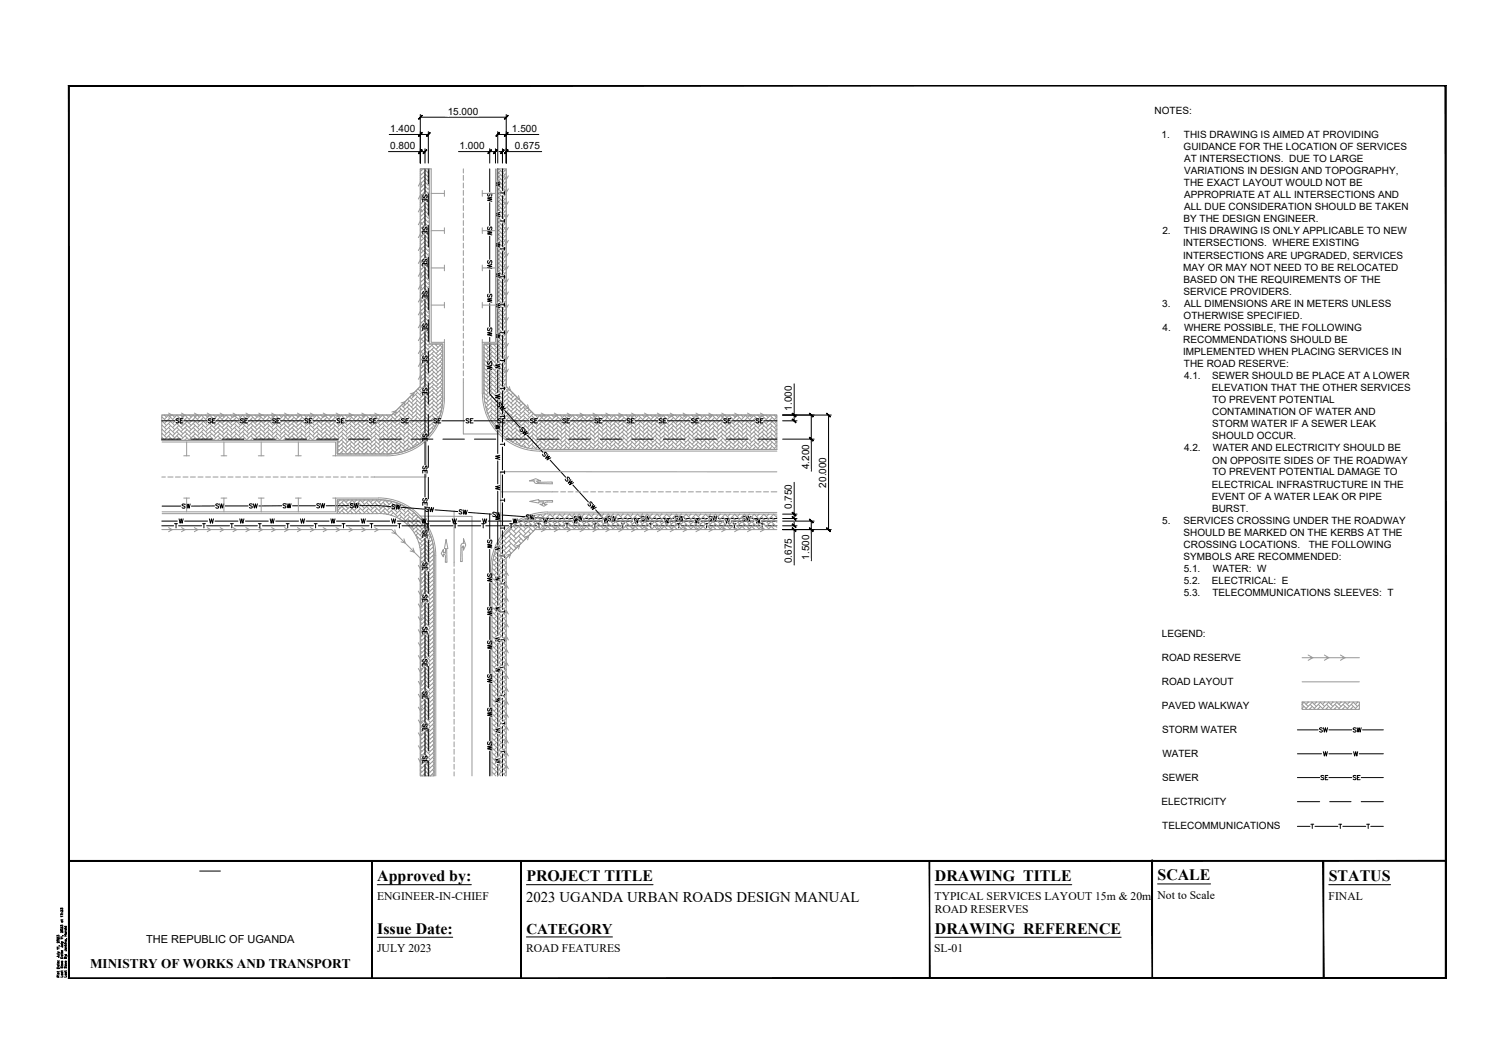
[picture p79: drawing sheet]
<svg xmlns="http://www.w3.org/2000/svg" width="420mm" height="297mm" viewBox="0 0 420 297" stroke-linecap="round" stroke-linejoin="round" font-family="sans-serif">
<defs><g id="words">
<g font-size="4.4">
<text x="105.4" y="246.2">Approved by:</text>
<text x="147.1" y="246.2">PROJECT TITLE</text>
<text x="261.2" y="246.2">DRAWING TITLE</text>
<text x="323.4" y="246">SCALE</text>
<text x="371.2" y="246.2">STATUS</text>
<text x="105.4" y="260.9">Issue Date:</text>
<text x="261.2" y="260.9">DRAWING REFERENCE</text>
</g>
<text font-size="4.2" x="147.1" y="260.9">CATEGORY</text>
<text font-size="4.1" x="147" y="252">2023 UGANDA URBAN ROADS DESIGN MANUAL</text>
<text font-size="3.7" x="25.2" y="270.5">MINISTRY OF WORKS AND TRANSPORT</text>
<g font-size="3.2">
<text x="105.4" y="251.4">ENGINEER-IN-CHIEF</text>
<text x="261.1" y="251.4">TYPICAL SERVICES LAYOUT 15m &amp; 20m</text>
<text x="323.4" y="251.3">Not to Scale</text>
<text x="371.2" y="251.4">FINAL</text>
<text x="261.1" y="255.1">ROAD RESERVES</text>
<text x="105.4" y="266.1">JULY 2023</text>
<text x="147" y="266.1">ROAD FEATURES</text>
<text x="261" y="266.1">SL-01</text>
</g>
<text font-size="3.1" x="40.8" y="263.5">THE REPUBLIC OF UGANDA</text>
<g font-size="2.8">
<text x="125.1" y="32.1">15.000</text>
<text x="322.6" y="31.8">NOTES:</text>
<text x="109" y="36.9">1.400</text>
<text x="109" y="41.7">0.800</text>
<text x="128.4" y="41.7">1.000</text>
<text x="143" y="36.9">1.500</text>
<text x="143.8" y="41.7">0.675</text>
<text x="324.5" y="38.6">1.</text>
<text x="330.7" y="41.9">GUIDANCE FOR THE LOCATION OF SERVICES</text>
<text x="330.7" y="38.6">THIS DRAWING IS AIMED AT PROVIDING</text>
<text x="330.8" y="45.3">AT INTERSECTIONS. DUE TO LARGE</text>
<text x="330.7" y="52">THE EXACT LAYOUT WOULD NOT BE</text>
<text x="330.8" y="48.7">VARIATIONS IN DESIGN AND TOPOGRAPHY,</text>
<text x="330.8" y="55.4">APPROPRIATE AT ALL INTERSECTIONS AND</text>
<text x="330.8" y="58.7">ALL DUE CONSIDERATION SHOULD BE TAKEN</text>
<text x="324.7" y="65.5">2.</text>
<text x="330.6" y="62.1">BY THE DESIGN ENGINEER.</text>
<text x="330.7" y="65.5">THIS DRAWING IS ONLY APPLICABLE TO NEW</text>
<text x="330.5" y="68.9">INTERSECTIONS. WHERE EXISTING</text>
<text x="330.5" y="72.2">INTERSECTIONS ARE UPGRADED, SERVICES</text>
<text x="330.6" y="75.6">MAY OR MAY NOT NEED TO BE RELOCATED</text>
<text x="330.6" y="79">BASED ON THE REQUIREMENTS OF THE</text>
<text x="330.7" y="82.4">SERVICE PROVIDERS.</text>
<text x="324.7" y="85.7">3.</text>
<text x="330.7" y="89.1">OTHERWISE SPECIFIED.</text>
<text x="330.8" y="85.7">ALL DIMENSIONS ARE IN METERS UNLESS</text>
<text x="324.8" y="92.4">4.</text>
<text x="330.6" y="95.8">RECOMMENDATIONS SHOULD BE</text>
<text x="330.8" y="92.4">WHERE POSSIBLE, THE FOLLOWING</text>
<text x="330.5" y="99.2">IMPLEMENTED WHEN PLACING SERVICES IN</text>
<text x="330.7" y="102.6">THE ROAD RESERVE:</text>
<text x="330.8" y="105.9">4.1.</text>
<text x="338.7" y="105.9">SEWER SHOULD BE PLACE AT A LOWER</text>
<text x="338.6" y="109.3">ELEVATION THAT THE OTHER SERVICES</text>
<text x="338.7" y="112.7">TO PREVENT POTENTIAL</text>
<text x="221.2" y="114.8" transform="rotate(-90 221.2 114.8)">1.000</text>
<text x="338.7" y="116">CONTAMINATION OF WATER AND</text>
<text x="338.7" y="119.4">STORM WATER IF A SEWER LEAK</text>
<text x="338.7" y="122.8">SHOULD OCCUR.</text>
<text x="226" y="131.1" transform="rotate(-90 226 131.1)">4.200</text>
<text x="330.8" y="126.1">4.2.</text>
<text x="338.7" y="129.5">ON OPPOSITE SIDES OF THE ROADWAY</text>
<text x="338.8" y="126.1">WATER AND ELECTRICITY SHOULD BE</text>
<text x="230.8" y="136.3" transform="rotate(-90 230.8 136.3)">20.000</text>
<text x="338.6" y="136.3">ELECTRICAL INFRASTRUCTURE IN THE</text>
<text x="338.7" y="132.9">TO PREVENT POTENTIAL DAMAGE TO</text>
<text x="221.2" y="142.2" transform="rotate(-90 221.2 142.2)">0.750</text>
<text x="338.6" y="139.6">EVENT OF A WATER LEAK OR PIPE</text>
<text x="338.6" y="143">BURST.</text>
<text x="324.7" y="146.4">5.</text>
<text x="330.7" y="146.4">SERVICES CROSSING UNDER THE ROADWAY</text>
<text x="330.7" y="149.7">SHOULD BE MARKED ON THE KERBS AT THE</text>
<text x="330.7" y="153.1">CROSSING LOCATIONS.</text>
<text x="365.6" y="153.1">THE FOLLOWING</text>
<text x="221.2" y="157.4" transform="rotate(-90 221.2 157.4)">0.675</text>
<text x="226" y="156.4" transform="rotate(-90 226 156.4)">1.500</text>
<text x="330.7" y="156.5">SYMBOLS ARE RECOMMENDED:</text>
<text x="330.7" y="159.8">5.1.</text>
<text x="338.8" y="159.8">WATER: W</text>
<text x="330.7" y="163.2">5.2.</text>
<text x="330.7" y="166.6">5.3.</text>
<text x="338.6" y="163.2">ELECTRICAL: E</text>
<text x="338.7" y="166.6">TELECOMMUNICATIONS SLEEVES: T</text>
<text x="324.6" y="178.1">LEGEND:</text>
<text x="324.6" y="184.8">ROAD RESERVE</text>
<text x="324.6" y="191.5">ROAD LAYOUT</text>
<text x="324.6" y="198.2">PAVED WALKWAY</text>
<text x="324.6" y="204.9">STORM WATER</text>
<text x="324.7" y="211.6">WATER</text>
<text x="324.6" y="218.3">SEWER</text>
<text x="324.5" y="224.9">ELECTRICITY</text>
<text x="324.7" y="231.7">TELECOMMUNICATIONS</text>
</g>
</g></defs>
<!-- layer: C-ANNO-GENERAL -->
<g fill="none" stroke="#989898" stroke-width=".28">
<path d="M117.4 59.9l.4 .4M117.4 58.8l.4 .3M117.4 57.6l.4 .3M117.4 56.5l.4 .3M117.4 55.3l.4 .4M117.4 54.2l.4 .3M117.4 53l.4 .4M117.4 51.9l.4 .3M117.4 50.7l.4 .4M117.4 49.6l.4 .3M117.4 48.4l.4 .4M117.4 47.3l.4 .3"/>
<path d="M117.4 47.2h3.1M118.2 47.2l-.8 .7M118.3 59.7l1.7 1.6M118.3 58.5l1.7 1.7M118.3 57.4l1.7 1.6M118.3 56.2l1.7 1.7M118.3 55.1l1.7 1.6M118.3 53.9l1.7 1.7M118.3 52.8l1.7 1.6M118.3 51.6l1.7 1.7M118.3 50.5l1.7 1.6M118.3 49.3l1.7 1.7"/>
<path d="M118.3 48.2l1.7 1.6M118.5 47.2l1.5 1.5M118.9 47.6l-1.5 1.5M118.9 48.8l-1.5 1.4M118.9 49.9l-1.5 1.5M118.9 51.1l-1.5 1.5M118.9 52.2l-1.5 1.5M118.9 53.4l-1.5 1.4M118.9 54.5l-1.5 1.5M118.9 55.7l-1.5 1.4M118.9 56.8l-1.5 1.5M118.9 57.9l-1.5 1.6"/>
<path d="M118.9 59.1l-1.5 1.5M119.7 47.2l.3 .3M120 47.7l-.5 .5M120 48.8l-.5 .5M120 50l-.5 .5M120 51.1l-.5 .5M120 52.3l-.5 .5M120 53.5l-.5 .4M120 54.6l-.5 .5M120 55.7l-.5 .5M120 56.9l-.5 .5M120 58l-.5 .5"/>
<path d="M120 59.2l-.5 .5M120.5 54h3.6M134.7 54h3.7M139.2 47.2l-.3 .3M139.3 59.8l1.7 1.7M139.3 58.6l1.7 1.7M139.3 57.5l1.7 1.7M139.3 56.3l1.7 1.7M139.3 55.1l1.7 1.8M139.3 54l1.7 1.7M139.3 52.9l1.7 1.7M139.3 51.7l1.7 1.7"/>
<path d="M139.3 50.6l1.7 1.7M139.3 49.4l1.7 1.7M139.3 48.2l1.7 1.8M139.3 47.2l1.7 1.6M139.9 47.7l-1 1M139.9 48.8l-1 1M139.9 50l-1 1M139.9 51.1l-1 1M139.9 52.3l-1 1M139.9 53.4l-1 1M139.9 54.6l-1 1M139.9 55.7l-1 1"/>
<path d="M139.9 56.9l-1 1M139.9 58l-1 1M139.9 59.2l-1 1M140.5 47.2l.5 .5M141.4 47.3l-1 .9M141.4 48.4l-1 1M141.4 49.6l-1 1M141.4 50.7l-1 1M141.4 51.8l-1 1.1M141.4 53l-1 1M141.4 54.2l-1 .9M141.4 55.3l-1 1"/>
<path d="M141.4 56.5l-1 1M141.4 57.6l-1 1M141.4 58.7l-1 1.1M141.4 59.9l-1 1M117.4 79.4l.4 .4M117.4 78.3l.4 .3M117.4 77.2l.4 .3M117.4 76l.4 .4M117.4 74.9l.4 .3M117.4 73.7l.4 .4M117.4 72.5l.4 .4M117.4 71.4l.4 .3"/>
<path d="M117.4 70.3l.4 .3M117.4 69.1l.4 .4M117.4 68l.4 .3M117.4 66.8l.4 .4M117.4 65.6l.4 .4M117.4 64.5l.4 .3M117.4 63.4l.4 .3M117.4 62.2l.4 .4M117.4 61.1l.4 .3M118.3 79.2l1.7 1.7M118.3 78.1l1.7 1.6M118.3 76.9l1.7 1.7"/>
<path d="M118.3 75.8l1.7 1.6M118.3 74.6l1.7 1.7M118.3 73.5l1.7 1.6M118.3 72.3l1.7 1.7M118.3 71.2l1.7 1.6M118.3 70l1.7 1.7M118.3 68.9l1.7 1.6M118.3 67.7l1.7 1.7M118.3 66.6l1.7 1.6M118.3 65.4l1.7 1.7M118.3 64.3l1.7 1.6M118.3 63.1l1.7 1.7"/>
<path d="M118.3 62l1.7 1.6M118.3 60.8l1.7 1.7M118.9 60.3l-1.5 1.5M118.9 61.4l-1.5 1.5M118.9 62.6l-1.5 1.4M118.9 63.7l-1.5 1.5M118.9 64.8l-1.5 1.6M118.9 66l-1.5 1.5M118.9 67.2l-1.5 1.5M118.9 68.3l-1.5 1.5M118.9 69.5l-1.5 1.4M118.9 70.6l-1.5 1.5"/>
<path d="M118.9 71.7l-1.5 1.6M118.9 72.9l-1.5 1.5M118.9 74.1l-1.5 1.5M118.9 75.2l-1.5 1.5M118.9 76.4l-1.5 1.4M118.9 77.5l-1.5 1.5M118.9 78.6l-1.5 1.6M118.9 79.8l-1.5 1.5M120 60.4l-.5 .4M120 61.5l-.5 .5M120 62.6l-.5 .5M120 63.8l-.5 .5"/>
<path d="M120 64.9l-.5 .5M120 66.1l-.5 .5M120 67.3l-.5 .4M120 68.4l-.5 .5M120 69.5l-.5 .5M120 70.7l-.5 .5M120 71.8l-.5 .5M120 73l-.5 .5M120 74.2l-.5 .4M120 75.3l-.5 .5M120 76.4l-.5 .5M120 77.6l-.5 .5"/>
<path d="M120 78.7l-.5 .5M120 79.9l-.5 .5M120.5 64.5h3.6M120.5 74.9h3.6M134.7 64.5h3.7M134.7 74.9h3.7M139.3 79.3l1.7 1.7M139.3 78.1l1.7 1.8M139.3 77l1.7 1.7M139.3 75.8l1.7 1.8M139.3 74.7l1.7 1.7M139.3 73.6l1.7 1.7"/>
<path d="M139.3 72.4l1.7 1.7M139.3 71.2l1.7 1.8M139.3 70.1l1.7 1.7M139.3 67.8l1.7 1.7M139.3 68.9l1.7 1.8M139.3 66.7l1.7 1.7M139.3 65.5l1.7 1.7M139.3 63.2l1.7 1.7M139.3 64.4l1.7 1.7M139.3 62l1.7 1.8M139.3 60.9l1.7 1.7M139.9 60.3l-1 1"/>
<path d="M139.9 61.5l-1 1M139.9 62.6l-1 1M139.9 63.8l-1 1M139.9 64.9l-1 1M139.9 66.1l-1 .9M139.9 67.2l-1 1M139.9 68.4l-1 1M139.9 69.5l-1 1M139.9 70.7l-1 1M139.9 71.8l-1 1M139.9 73l-1 .9M139.9 74.1l-1 1"/>
<path d="M139.9 75.3l-1 1M139.9 76.4l-1 1M139.9 77.6l-1 1M139.9 78.7l-1 1M139.9 79.9l-1 .9M141.4 61l-1 1M141.4 62.2l-1 1M141.4 63.4l-1 1M141.4 64.5l-1 1M141.4 65.6l-1 1.1M141.4 66.8l-1 1M141.4 67.9l-1 1"/>
<path d="M141.4 69.1l-1 1M141.4 70.3l-1 .9M141.4 71.4l-1 1M141.4 72.5l-1 1.1M141.4 73.7l-1 1M141.4 74.8l-1 1M141.4 76l-1 1M141.4 77.2l-1 .9M141.4 78.3l-1 1M141.4 79.4l-1 1.1M117.4 99l.4 .3M117.4 97.9l.4 .3"/>
<path d="M117.4 96.7l.4 .4M117.4 95.6l.4 .3M117.4 94.4l.4 .4M117.4 93.2l.4 .4M117.4 92.1l.4 .3M117.4 91l.4 .3M117.4 89.8l.4 .4M117.4 88.7l.4 .3M117.4 87.5l.4 .4M117.4 86.3l.4 .4M117.4 85.2l.4 .3M117.4 84.1l.4 .3"/>
<path d="M117.4 82.9l.4 .4M117.4 81.8l.4 .3M117.4 80.6l.4 .4M118.3 99.9l1.8 1.8M118.3 98.8l1.8 1.7M118.3 97.6l1.8 1.7M118.3 96.5l1.8 1.7M118.3 95.3l1.8 1.8M118.3 94.2l1.7 1.6M118.3 93l1.7 1.7M118.3 91.9l1.7 1.6M118.3 90.7l1.7 1.7"/>
<path d="M118.3 89.6l1.7 1.6M118.3 88.4l1.7 1.7M118.3 87.3l1.7 1.6M118.3 86.1l1.7 1.7M118.3 85l1.7 1.6M118.3 83.8l1.7 1.7M118.3 82.7l1.7 1.6M118.3 81.5l1.7 1.7M118.3 80.4l1.7 1.6M118.9 81l-1.5 1.5M118.9 82.1l-1.5 1.5M118.9 83.3l-1.5 1.4"/>
<path d="M118.9 84.4l-1.5 1.5M118.9 85.5l-1.5 1.6M118.9 86.7l-1.5 1.5M118.9 87.9l-1.5 1.5M118.9 89l-1.5 1.5M118.9 90.2l-1.5 1.4M118.9 91.3l-1.5 1.5M118.9 92.4l-1.5 1.6M118.9 93.6l-1.5 1.5M118.9 94.8l-1.5 1.5M118.9 95.9l-1.5 1.5M118.9 97.1l-1.5 1.4"/>
<path d="M118.9 98.2l-1.5 1.5M118.9 99.3l-1.5 1.5M120 81.1l-.5 .4M120 82.2l-.5 .5M120 83.3l-.5 .5M120 84.5l-.5 .5M120 85.6l-.5 .5M120 86.8l-.5 .5M120 88l-.5 .4M120 89.1l-.5 .5M120 90.2l-.5 .5M120 91.4l-.5 .5"/>
<path d="M120 92.5l-.5 .5M120 93.7l-.5 .5M120 94.9l-.5 .4M120 96l-.5 .5M120.5 85.2h3.6M120.6 99.9l1.8 1.8M120.6 98.8l1.8 1.7M120.6 97.6l1.8 1.7M120.6 96.5l1.8 1.7M121 96.1l-1.5 1.5M121.2 97.1l-1.7 1.7M121.2 98.2l-1.7 1.7"/>
<path d="M121.2 99.3l-1.7 1.8M121.5 96.1l.9 1M122.1 96.1l-.3 .4M123 99.9l.7 .8M123 98.8l.7 .7M123 97.6l.7 .8M123 96.5l.7 .7M123.3 96.1l-1.5 1.5M123.5 97.1l-1.7 1.7M123.5 98.2l-1.7 1.7M123.5 99.3l-1.7 1.8M134.7 85.2h3.7"/>
<path d="M135.2 99.3l1.2 1.3M135.2 98.2l1.2 1.2M135.2 97.1l1.2 1.2M135.3 97.1l-.1 .1M135.3 98.3h-.1M135.3 99.4l-.1 .1M135.5 96.1l.9 1M136.3 96.1l-.5 .4M137 100l1.7 1.7M137 98.8l1.7 1.8M137 97.7l1.7 1.7M137 96.5l1.7 1.8"/>
<path d="M137.4 96.1l-1.6 1.6M137.6 97.1l-1.8 1.7M137.6 98.3l-1.8 1.7M137.6 99.4l-1.8 1.8M137.7 96.1l1 1M138.5 96.1l-.4 .4M139.3 100l1.7 1.7M139.3 98.8l1.7 1.8M139.3 97.7l1.7 1.7M139.3 96.5l1.7 1.8M139.3 95.4l1.7 1.7M139.3 94.3l1.7 1.7"/>
<path d="M139.3 93.1l1.7 1.7M139.3 91.9l1.7 1.8M139.3 90.8l1.7 1.7M139.3 89.6l1.7 1.8M139.3 88.5l1.7 1.7M139.3 87.4l1.7 1.7M139.3 86.2l1.7 1.7M139.3 85l1.7 1.8M139.3 83.9l1.7 1.7M139.3 82.7l1.7 1.8M139.3 81.6l1.7 1.7M139.3 80.5l1.7 1.7"/>
<path d="M139.9 94.8l-1 1M139.9 99.4l-1.8 1.8M139.9 81l-1 1M139.9 82.2l-1 1M139.9 83.3l-1 1M139.9 84.5l-1 1M139.9 85.6l-1 1M139.9 86.8l-1 .9M139.9 87.9l-1 1M139.9 89.1l-1 1M139.9 90.2l-1 1M139.9 91.4l-1 1"/>
<path d="M139.9 92.5l-1 1M139.9 93.7l-1 .9M139.9 96l-1.8 1.7M139.9 97.1l-1.8 1.7M139.9 98.3l-1.8 1.7M141.4 97.9l-1 .9M141.4 80.6l-1 1M141.4 81.7l-1 1M141.4 82.9l-1 1M141.4 84.1l-1 .9M141.4 85.2l-1 1M141.4 86.3l-1 1.1"/>
<path d="M141.4 87.5l-1 1M141.4 88.6l-1 1M141.4 89.8l-1 1M141.4 91l-1 .9M141.4 92.1l-1 1M141.4 93.2l-1 1.1M141.4 94.4l-1 1M141.4 95.5l-1 1M141.4 96.7l-1 1M141.4 99l-1 1M45.2 119.9l1.3 1.3M45.2 118.7l1.3 1.3"/>
<path d="M45.2 117.6l1.3 1.3M45.2 116.4l1.3 1.4M45.4 116.6l-.2 .2M45.4 117.8l-.2 .1M45.4 118.9l-.2 .2M45.9 117.2l1.2-1.2 1.7 1.8M46 116l.5 .6M47.1 119.5l1.7 1.7M47.1 118.3l1.7 1.7M47.1 117.2l1.7 1.7M47.7 116.6l-1.8 1.7M47.7 117.8l-1.8 1.7"/>
<path d="M47.7 118.9l-1.8 1.7M48.2 116l.6 .6M48.2 116h.1M49.4 119.5l1.7 1.7M49.4 118.3l1.7 1.7M49.4 117.2l1.7 1.7M49.4 116l1.7 1.8M49.4 116l-1.2 1.2M49.9 116.6l-1.7 1.7M49.9 117.8l-1.7 1.7M49.9 118.9l-1.7 1.7M50.5 116l.6 .6"/>
<path d="M50.6 116h-.1M51.7 119.5l1.7 1.7M51.7 118.3l1.7 1.7M51.7 117.2l1.7 1.7M51.7 116l1.7 1.8M51.7 116l-1.2 1.2M52.3 116.6l-1.8 1.7M52.3 117.8l-1.8 1.7M52.3 118.9l-1.8 1.7M52.8 117.2l1.2-1.2 1.7 1.8M52.9 116l.5 .6M54 119.5l1.7 1.7"/>
<path d="M54 118.3l1.7 1.7M54 117.2l1.7 1.7M54.6 116.6l-1.8 1.7M54.6 117.8l-1.8 1.7M54.6 118.9l-1.8 1.7M55.1 116l.6 .6M55.1 116h.1M55.1 117.2l1.2-1.2 1.7 1.8M56.3 119.5l1.7 1.7M56.3 118.3l1.7 1.7M56.3 117.2l1.7 1.7M56.8 116.6l-1.7 1.7"/>
<path d="M56.8 117.8l-1.7 1.7M56.8 118.9l-1.7 1.7M57.4 117.2l1.2-1.2 1.7 1.8M57.5 116l.5 .6M58.6 119.5l1.7 1.7M58.6 118.3l1.7 1.7M58.6 117.2l1.7 1.7M59.2 116.6l-1.8 1.7M59.2 117.8l-1.8 1.7M59.2 118.9l-1.8 1.7M59.7 116l.6 .6M59.8 116h-.1"/>
<path d="M60.9 119.5l1.7 1.7M60.9 118.3l1.7 1.7M60.9 117.2l1.7 1.7M60.9 116l1.7 1.8M60.9 116l-1.2 1.2M61.5 116.6l-1.8 1.7M61.5 117.8l-1.8 1.7M61.5 118.9l-1.8 1.7M62 116l.6 .6M62 116h.1M62 117.2l1.2-1.2 1.7 1.8M63.2 119.5l1.7 1.7"/>
<path d="M63.2 118.3l1.7 1.7M63.2 117.2l1.7 1.7M63.7 116.6l-1.7 1.7M63.7 117.8l-1.7 1.7M63.7 118.9l-1.7 1.7M64.3 117.2l1.2-1.2 1.7 1.8M64.4 116l.5 .6M65.5 119.5l1.7 1.7M65.5 118.3l1.7 1.7M65.5 117.2l1.7 1.7M66.1 116.6l-1.8 1.7M66.1 117.8l-1.8 1.7"/>
<path d="M66.1 118.9l-1.8 1.7M66.6 116l.6 .6M66.7 116h-.1M67.8 119.5l1.7 1.7M67.8 118.3l1.7 1.7M67.8 117.2l1.7 1.7M67.8 116l1.7 1.8M67.8 116l-1.2 1.2M68.4 116.6l-1.8 1.7M68.4 117.8l-1.8 1.7M68.4 118.9l-1.8 1.7M68.9 117.2l1.2-1.2 1.7 1.8"/>
<path d="M68.9 116l.6 .6M68.9 116h.1M70.1 119.5l1.7 1.7M70.1 118.3l1.7 1.7M70.1 117.2l1.7 1.7M70.6 116.6l-1.7 1.7M70.6 117.8l-1.7 1.7M70.6 118.9l-1.7 1.7M71.2 116l.6 .6M71.2 116h.1M72.4 119.5l1.7 1.7M72.4 118.3l1.7 1.7"/>
<path d="M72.4 117.2l1.7 1.7M72.4 116l1.7 1.8M72.4 116l-1.2 1.2M72.9 116.6l-1.7 1.7M72.9 117.8l-1.7 1.7M72.9 118.9l-1.7 1.7M73.5 116l.6 .6M73.6 116h-.1M74.7 119.5l1.7 1.7M74.7 118.3l1.7 1.7M74.7 117.2l1.7 1.7M74.7 116l1.7 1.8"/>
<path d="M74.7 116l-1.2 1.2M75.3 116.6l-1.8 1.7M75.3 117.8l-1.8 1.7M75.3 118.9l-1.8 1.7M75.8 117.2l1.2-1.2 1.7 1.8M75.8 116l.6 .6M77 119.5l1.7 1.7M77 118.3l1.7 1.7M77 117.2l1.7 1.7M77.5 116.6l-1.7 1.7M77.5 117.8l-1.7 1.7M77.5 118.9l-1.7 1.7"/>
<path d="M78.1 116l.6 .6M78.1 116h.1M79.3 119.5l1.7 1.7M79.3 118.3l1.7 1.7M79.3 117.2l1.7 1.7M79.3 116l1.7 1.8M79.3 116l-1.2 1.2M79.8 116.6l-1.7 1.7M79.8 117.8l-1.7 1.7M79.8 118.9l-1.7 1.7M80.4 117.2l1.2-1.2 1.7 1.8M80.5 116l.5 .6"/>
<path d="M81.6 119.5l1.7 1.7M81.6 118.3l1.7 1.7M81.6 117.2l1.7 1.7M82.2 116.6l-1.8 1.7M82.2 117.8l-1.8 1.7M82.2 118.9l-1.8 1.7M82.7 117.2l1.2-1.2 1.7 1.8M82.7 116l.6 .6M83.8 119.5l1.8 1.7M83.8 118.3l1.8 1.7M83.8 117.2l1.8 1.7M84.4 116.6l-1.7 1.7"/>
<path d="M84.4 117.8l-1.7 1.7M84.4 118.9l-1.7 1.7M85 116l.6 .6M85 116h.1M86.2 119.5l1.7 1.7M86.2 118.3l1.7 1.7M86.2 117.2l1.7 1.7M86.2 116l1.7 1.8M86.2 116l-1.2 1.2M86.7 116.6l-1.7 1.7M86.7 117.8l-1.7 1.7M86.7 118.9l-1.7 1.7"/>
<path d="M87.3 117.2l1.2-1.2 1.7 1.8M87.4 116l.5 .6M88.5 119.5l1.7 1.7M88.5 118.3l1.7 1.7M88.5 117.2l1.7 1.7M89.1 116.6l-1.8 1.7M89.1 117.8l-1.8 1.7M89.1 118.9l-1.8 1.7M89.6 116l.6 .6M90.7 119.5l1.8 1.7M90.7 118.3l1.8 1.7M90.7 117.2l1.8 1.7"/>
<path d="M90.7 116l1.8 1.8M90.8 116l-1.2 1.2M91.3 116.6l-1.7 1.7M91.3 117.8l-1.7 1.7M91.3 118.9l-1.7 1.7M91.9 116l.6 .6M91.9 116h.1M91.9 117.2l1.2-1.2 1.7 1.8M93.1 119.5l1.7 1.7M93.1 118.3l1.7 1.7M93.1 117.2l1.7 1.7M93.6 116.6l-1.7 1.7"/>
<path d="M93.6 117.8l-1.7 1.7M93.6 118.9l-1.7 1.7M94.2 116l.6 .6M94.3 116h-.1M95.4 119.5l1.7 1.7M95.4 118.3l1.7 1.7M95.4 117.2l1.7 1.7M95.4 116l1.7 1.8M95.4 116l-1.2 1.2M96 116.6l-1.8 1.7M96 117.8l-1.8 1.7M96 118.9l-1.8 1.7"/>
<path d="M96.5 116l.6 .6M96.5 116h.1M97.6 119.5l1.8 1.7M97.6 118.3l1.8 1.7M97.6 117.2l1.8 1.7M97.6 116l1.8 1.8M97.7 116l-1.2 1.2M98.2 116.6l-1.7 1.7M98.2 117.8l-1.7 1.7M98.2 118.9l-1.7 1.7M98.8 117.2l1.2-1.2 1.7 1.8M98.8 116l.6 .6"/>
<path d="M98.8 116h.1M100 119.5l1.7 1.7M100 118.3l1.7 1.7M100 117.2l1.7 1.7M100.5 116.6l-1.7 1.7M100.5 117.8l-1.7 1.7M100.5 118.9l-1.7 1.7M101.1 116l.6 .6M101.2 116h-.1M102.3 119.5l1.7 1.7M102.3 118.3l1.7 1.7M102.3 117.2l1.7 1.7"/>
<path d="M102.3 116l1.7 1.8M102.3 116l-1.2 1.2M102.9 116.6l-1.8 1.7M102.9 117.8l-1.8 1.7M102.9 118.9l-1.8 1.7M103.4 116l.6 .6M103.4 116h.1M104.5 119.5l1.8 1.7M104.5 118.3l1.8 1.7M104.5 117.2l1.8 1.7M104.5 116l1.8 1.8M104.6 116l-1.2 1.2"/>
<path d="M105.1 116.6l-1.7 1.7M105.1 117.8l-1.7 1.7M105.1 118.9l-1.7 1.7M105.7 117.2l1.2-1.2 1.7 1.8M105.7 116l.6 .6M106.9 119.5l1.7 1.7M106.9 118.3l1.7 1.7M106.9 117.2l1.7 1.7M107.4 116.6l-1.7 1.7M107.4 117.8l-1.7 1.7M107.4 118.9l-1.7 1.7M108 116l.6 .6"/>
<path d="M108 116h.1M109.2 119.5l1.7 1.7M109.2 118.3l1.7 1.7M109.2 117.2l1.7 1.7M109.2 116l1.7 1.8M109.2 116l-1.2 1.2M109.7 116.6l-1.7 1.7M109.7 117.8l-1.7 1.7M109.7 118.9l-1.7 1.7M109.8 115.6l1.1 1M110.4 115l.5 .4M111.4 119.5l1.8 1.7"/>
<path d="M111.4 118.3l1.8 1.7M111.4 117.2l1.8 1.7M111.4 116l1.8 1.8M111.4 114.9l1.8 1.7M111.6 113.9l1.6 1.5M112 114.3l-1.7 1.7M112 115.4l-1.7 1.8M112 116.6l-1.7 1.7M112 117.8l-1.7 1.7M112 118.9l-1.7 1.7M112.2 113.3l1 1M112.7 112.7l.5 .4"/>
<path d="M113.7 119.5l1.8 1.7M113.7 118.3l1.8 1.7M113.7 117.2l1.8 1.7M113.7 116l1.8 1.8M113.7 114.9l1.8 1.7M113.7 113.7l1.8 1.7M113.7 112.6l1.8 1.7M113.9 111.5l1.6 1.6M114.3 112l-1.7 1.7M114.3 113.1l-1.7 1.8M114.3 114.3l-1.7 1.7M114.3 115.4l-1.7 1.8"/>
<path d="M114.3 116.6l-1.7 1.7M114.3 117.8l-1.7 1.7M114.3 118.9l-1.7 1.7M114.5 111l1 1M115 110.4l.5 .5M116.1 119.5l1.7 1.7M116.1 118.3l1.7 1.7M116.1 117.2l1.7 1.7M116.1 116l1.7 1.8M116.1 114.9l1.7 1.7M116.1 113.7l1.7 1.7M116.1 112.6l1.7 1.7"/>
<path d="M116.1 111.4l1.7 1.7M116.1 110.3l1.7 1.7M116.2 109.2l1.6 1.7M116.6 109.7l-1.7 1.7M116.6 110.9l-1.7 1.7M116.6 112l-1.7 1.7M116.6 113.1l-1.7 1.8M116.6 114.3l-1.7 1.7M116.6 115.4l-1.7 1.8M116.6 116.6l-1.7 1.7M116.6 117.8l-1.7 1.7M116.6 118.9l-1.7 1.7"/>
<path d="M116.7 108.7l1.1 1M117.3 108.1l.5 .4M117.4 107l.4 .4M117.4 105.9l.4 .3M117.4 104.8l.4 .3M117.4 103.6l.4 .4M117.4 102.5l.4 .3M117.4 101.3l.4 .4M117.4 100.1l.4 .4M118.3 119.5l1.8 1.7M118.3 118.3l1.8 1.7M118.3 117.2l1.8 1.7"/>
<path d="M118.3 116l1.8 1.8M118.3 114.9l1.8 1.7M118.3 113.7l1.8 1.7M118.3 112.6l1.8 1.7M118.3 111.4l1.8 1.7M118.3 110.3l1.8 1.7M118.3 109.1l1.8 1.8M118.3 108l1.8 1.7M118.3 106.8l1.8 1.7M118.3 105.7l1.8 1.7M118.3 104.5l1.8 1.7M118.3 103.4l1.8 1.7"/>
<path d="M118.3 102.2l1.8 1.8M118.3 101.1l1.8 1.7M118.9 100.5l-1.5 1.5M118.9 101.7l-1.5 1.5M118.9 102.8l-1.5 1.5M118.9 104l-1.5 1.4M118.9 105.1l-1.5 1.5M118.9 106.2l-1.5 1.5M118.9 107.4l-1.7 1.7M118.9 108.5l-1.7 1.8M118.9 109.7l-1.7 1.7M118.9 110.9l-1.7 1.7"/>
<path d="M118.9 112l-1.7 1.7M118.9 113.1l-1.7 1.8M118.9 114.3l-1.7 1.7M118.9 115.4l-1.7 1.8M118.9 116.6l-1.7 1.7M118.9 117.8l-1.7 1.7M118.9 118.9l-1.7 1.7M120.6 119.5l.5 .4M120.6 118.3l.9 .9M120.6 117.2l1.3 1.3M120.6 116l1.7 1.7M120.6 114.9l1.8 1.7"/>
<path d="M120.6 113.7l1.8 1.7M120.6 112.6l1.8 1.7M120.6 111.4l1.8 1.7M120.6 110.3l1.8 1.7M120.6 109.1l1.8 1.8M120.6 108l1.8 1.7M120.6 106.8l1.8 1.7M120.6 105.7l1.8 1.7M120.6 104.5l1.8 1.7M120.6 103.4l1.8 1.7M120.6 102.2l1.8 1.8M120.6 101.1l1.8 1.7"/>
<path d="M121.2 100.5l-1.7 1.7M121.2 101.7l-1.7 1.7M121.2 102.8l-1.7 1.7M121.2 104l-1.7 1.7M121.2 105.1l-1.7 1.7M121.2 106.2l-1.7 1.8M121.2 107.4l-1.7 1.7M121.2 108.5l-1.7 1.8M121.2 109.7l-1.7 1.7M121.2 110.9l-1.7 1.7M121.2 112l-1.7 1.7M121.2 113.1l-1.7 1.8"/>
<path d="M121.2 114.3l-1.7 1.7M121.2 115.4l-1.7 1.8M121.2 116.6l-1.7 1.7M121.2 117.8l-1.7 1.7M121.2 118.9l-1.7 1.7M122.2 117.9l-.4 .4M123 116h.1M123 116l-1.2 1.2M123 114.9l.2 .2M123 113.7l.4 .5M123 112.6l.6 .6M123 111.4l.6 .7"/>
<path d="M123 110.3l.7 .7M123 109.1l.7 .7M123 108l.7 .7M123 106.8l.7 .8M123 105.7l.7 .7M123 104.5l.7 .8M123 103.4l.7 .7M123 102.2l.7 .7M123 101.1l.7 .7M123.3 114.5l-1.5 1.5M123.5 100.5l-1.7 1.7M123.5 101.7l-1.7 1.7"/>
<path d="M123.5 102.8l-1.7 1.7M123.5 104l-1.7 1.7M123.5 105.1l-1.7 1.7M123.5 106.2l-1.7 1.8M123.5 107.4l-1.7 1.7M123.5 108.5l-1.7 1.8M123.5 109.7l-1.7 1.7M123.5 110.9l-1.7 1.7M123.5 112l-1.7 1.7M123.5 113.1l-1.7 1.8M135.2 110.9l1.2 1.2M135.2 109.7l1.2 1.2"/>
<path d="M135.2 108.6l1.2 1.2M135.2 107.4l1.2 1.2M135.2 106.2l1.2 1.3M135.2 105.1l1.2 1.2M135.2 104l1.2 1.2M135.2 102.8l1.2 1.2M135.2 101.7l1.2 1.2M135.2 100.5l1.2 1.2M135.3 102.9h-.1M135.3 109.8h-.1M135.3 110.9h-.1M135.3 100.6l-.1 .1"/>
<path d="M135.3 101.7l-.1 .1M135.3 104l-.1 .1M135.3 105.2h-.1M135.3 106.3l-.1 .1M135.3 107.5l-.1 .1M135.3 108.6l-.1 .1M135.3 112.1l1.1 1.1M135.6 113.6l.8 .8M136 115.2l.4 .3M137 116.1l1.7 1.7M137 115l1.7 1.7M137 113.8l1.7 1.7"/>
<path d="M137 112.6l1.7 1.8M137 111.5l1.7 1.7M137 110.3l1.7 1.8M137 109.2l1.7 1.7M137 108.1l1.7 1.7M137 106.9l1.7 1.7M137 105.7l1.7 1.8M137 104.6l1.7 1.7M137 103.4l1.7 1.8M137 102.3l1.7 1.7M137 101.2l1.7 1.7M137.6 100.6l-1.8 1.7"/>
<path d="M137.6 101.7l-1.8 1.7M137.6 107.5l-1.8 1.7M137.6 108.6l-1.8 1.7M137.6 109.8l-1.8 1.7M137.6 110.9l-1.8 1.7M137.6 113.2l-1.6 1.6M137.6 114.4l-1.3 1.3M137.6 116.7l-.6 .5 1.7 1.8M137.6 117.8l-.2 .2M137.6 102.9l-1.8 1.7M137.6 104l-1.8 1.7M137.6 105.2l-1.8 1.7"/>
<path d="M137.6 106.3l-1.8 1.8M137.6 112.1l-1.8 1.7M137.6 115.5l-1 1M139.3 119.5l1.7 1.8M139.3 118.4l1.7 1.7M139.3 117.2l1.7 1.8M139.3 116.1l1.7 1.7M139.3 115l1.7 1.7M139.3 113.8l1.7 1.7M139.3 112.6l1.7 1.8M139.3 111.5l1.7 1.7M139.3 110.3l1.7 1.8"/>
<path d="M139.3 109.2l1.7 1.7M139.3 108.1l1.7 1.7M139.3 106.9l1.7 1.7M139.3 105.7l1.7 1.8M139.3 104.6l1.7 1.7M139.3 103.4l1.7 1.8M139.3 102.3l1.7 1.7M139.3 101.2l1.7 1.7M139.9 101.7l-1.8 1.7M139.9 106.3l-1.8 1.8M139.9 107.5l-1.8 1.7M139.9 108.6l-1.8 1.7"/>
<path d="M139.9 110.9l-1.8 1.7M139.9 114.4l-1.8 1.7M139.9 115.5l-1.8 1.7M139.9 116.7l-1.8 1.7M139.9 100.6l-1.8 1.7M139.9 102.9l-1.8 1.7M139.9 104l-1.8 1.7M139.9 105.2l-1.8 1.7M139.9 109.8l-1.8 1.7M139.9 112.1l-1.8 1.7M139.9 113.2l-1.8 1.8M139.9 117.8l-1.6 1.6"/>
<path d="M139.9 119l-1.1 1M141.4 104.8l-1 .9M141.4 105.9l-1 1M141.4 100.1l-1 1.1M141.4 101.3l-1 1M141.4 102.4l-1 1M141.4 103.6l-1 1M141.4 107l-1 1.1M141.5 108.1l-1.1 1.1M141.6 119.5l1.7 1.8M141.6 118.4l1.7 1.7M141.6 117.2l1.7 1.8"/>
<path d="M141.6 116.1l1.7 1.7M141.6 115l1.7 1.7M141.6 113.8l1.7 1.7M141.6 112.6l1.7 1.8M141.6 111.5l1.7 1.7M141.6 110.3l1.7 1.8M141.6 109.2l1.7 1.7M142.1 108.7l-1.7 1.6M142.1 112.1l-1.7 1.7M142.1 119l-1.7 1.7M142.1 109.8l-1.7 1.7M142.1 110.9l-1.7 1.7"/>
<path d="M142.1 113.2l-1.7 1.8M142.1 114.4l-1.7 1.7M142.1 115.5l-1.7 1.7M142.1 116.7l-1.7 1.7M142.1 117.8l-1.7 1.7M143.3 109.8l-.6 .5M143.8 110.4l-1.1 1.1M143.9 119.5l1.7 1.8M143.9 118.4l1.7 1.7M143.9 117.2l1.7 1.8M143.9 116.1l1.7 1.7M143.9 115l1.7 1.7"/>
<path d="M143.9 113.8l1.7 1.7M143.9 112.6l1.7 1.8M143.9 111.5l1.7 1.7M144.4 111l-1.7 1.6M144.5 114.4l-1.8 1.7M144.5 115.5l-1.8 1.7M144.5 116.7l-1.8 1.7M144.5 112.1l-1.8 1.7M144.5 113.2l-1.8 1.8M144.5 117.8l-1.8 1.7M144.5 119l-1.8 1.7M145.6 112.1l-.6 .5"/>
<path d="M146.1 112.7l-1.1 1.1M146.2 119.5l1.7 1.8M146.2 118.4l1.7 1.7M146.2 117.2l1.7 1.8M146.2 116.1l1.7 1.7M146.2 115l1.7 1.7M146.2 113.8l1.7 1.7M146.7 113.3l-1.7 1.7M146.8 114.4l-1.8 1.7M146.8 116.7l-1.8 1.7M146.8 117.8l-1.8 1.7M146.8 115.5l-1.8 1.7"/>
<path d="M146.8 119l-1.8 1.7M147.9 114.4l-.6 .6M148.4 115l-1.1 1.1M148.5 119.5l1.7 1.8M148.5 118.4l1.7 1.7M148.5 117.2l1.7 1.8M148.5 116.1l1.7 1.7M149 115.6l-1.7 1.6M149 119l-1.7 1.7M149 116.7l-1.7 1.7M149 117.8l-1.7 1.7M149.5 116l.7 .7"/>
<path d="M149.7 116l-.1 .1M150.8 119.5l1.7 1.8M150.8 118.4l1.7 1.7M150.8 117.2l1.7 1.8M150.8 116.1l1.7 1.7M150.9 116l-1.3 1.2M151.4 116.7l-1.8 1.7M151.4 117.8l-1.8 1.7M151.4 119l-1.8 1.7M151.8 116l.7 .7M152 116l-.1 .1M153.1 119.5l1.7 1.8"/>
<path d="M153.1 118.4l1.7 1.7M153.1 117.2l1.7 1.8M153.1 116.1l1.7 1.7M153.2 116l-1.3 1.2M153.7 116.7l-1.8 1.7M153.7 117.8l-1.8 1.7M153.7 119l-1.8 1.7M154.1 116l.7 .7M154.3 116l-.1 .1M155.4 119.5l1.7 1.8M155.4 118.4l1.7 1.7M155.4 117.2l1.7 1.8"/>
<path d="M155.4 116.1l1.7 1.7M155.5 116l-1.3 1.2M155.9 119l-1.7 1.7M155.9 116.7l-1.7 1.7M155.9 117.8l-1.7 1.7M156.4 116l.7 .7M156.6 116l-.1 .1M157.7 119.5l1.7 1.8M157.7 117.2l1.7 1.8M157.7 118.4l1.7 1.7M157.7 116.1l1.7 1.7M157.8 116l-1.3 1.2"/>
<path d="M158.3 116.7l-1.8 1.7M158.3 117.8l-1.8 1.7M158.3 119l-1.8 1.7M158.7 116l.7 .7M158.9 116l-.1 .1M160 119.5l1.7 1.8M160 118.4l1.7 1.7M160 117.2l1.7 1.8M160 116.1l1.7 1.7M160.1 116l-1.3 1.2M160.6 116.7l-1.8 1.7M160.6 117.8l-1.8 1.7"/>
<path d="M160.6 119l-1.8 1.7M161 116l.7 .7M161.2 116l-.1 .1M162.3 119.5l1.7 1.8M162.3 118.4l1.7 1.7M162.3 117.2l1.7 1.8M162.3 116.1l1.7 1.7M162.4 116l-1.3 1.2M162.8 116.7l-1.7 1.7M162.8 117.8l-1.7 1.7M162.8 119l-1.7 1.7M163.3 116l.7 .7"/>
<path d="M163.5 116l-.1 .1M164.6 119.5l1.7 1.8M164.6 117.2l1.7 1.8M164.6 118.4l1.7 1.7M164.6 116.1l1.7 1.7M164.7 116l-1.3 1.2M165.2 119l-1.8 1.7M165.2 117.8l-1.8 1.7M165.2 116.7l-1.8 1.7M165.6 116l.7 .7M165.8 116l-.1 .1M166.9 119.5l1.7 1.8"/>
<path d="M166.9 117.2l1.7 1.8M166.9 118.4l1.7 1.7M166.9 116.1l1.7 1.7M167 116l-1.3 1.2M167.5 116.7l-1.8 1.7M167.5 117.8l-1.8 1.7M167.5 119l-1.8 1.7M167.9 116l.7 .7M168.1 116l-.1 .1M169.2 116.1l1.7 1.7M169.2 119.5l1.7 1.8M169.2 118.4l1.7 1.7"/>
<path d="M169.2 117.2l1.7 1.8M169.3 116l-1.3 1.2M169.7 116.7l-1.7 1.7M169.7 117.8l-1.7 1.7M169.7 119l-1.7 1.7M170.2 116l.7 .7M170.4 116l-.1 .1M171.5 119.5l1.7 1.8M171.5 118.4l1.7 1.7M171.5 117.2l1.7 1.8M171.5 116.1l1.7 1.7M171.6 116l-1.3 1.2"/>
<path d="M172 119l-1.7 1.7M172 116.7l-1.7 1.7M172 117.8l-1.7 1.7M172.5 116l.7 .7M172.7 116l-.1 .1M173.8 119.5l1.7 1.8M173.8 118.4l1.7 1.7M173.8 117.2l1.7 1.8M173.8 116.1l1.7 1.7M173.9 116l-1.3 1.2M174.4 116.7l-1.8 1.7M174.4 117.8l-1.8 1.7"/>
<path d="M174.4 119l-1.8 1.7M174.8 116l.7 .7M175 116l-.1 .1M176.1 116.1l1.7 1.7M176.1 119.5l1.7 1.8M176.1 118.4l1.7 1.7M176.1 117.2l1.7 1.8M176.2 116l-1.3 1.2M176.6 116.7l-1.7 1.7M176.6 117.8l-1.7 1.7M176.6 119l-1.7 1.7M177.1 116l.7 .7"/>
<path d="M177.3 116l-.1 .1M178.4 119.5l1.7 1.8M178.4 118.4l1.7 1.7M178.4 117.2l1.7 1.8M178.4 116.1l1.7 1.7M178.5 116l-1.3 1.2M178.9 116.7l-1.7 1.7M178.9 117.8l-1.7 1.7M178.9 119l-1.7 1.7M179.4 116l.7 .7M179.6 116l-.1 .1M180.7 119.5l1.7 1.8"/>
<path d="M180.7 118.4l1.7 1.7M180.7 117.2l1.7 1.8M180.7 116.1l1.7 1.7M180.8 116l-1.3 1.2M181.3 117.8l-1.8 1.7M181.3 116.7l-1.8 1.7M181.3 119l-1.8 1.7M181.7 116l.7 .7M181.9 116l-.1 .1M183 117.2l1.7 1.8M183 119.5l1.7 1.8M183 118.4l1.7 1.7"/>
<path d="M183 116.1l1.7 1.7M183.1 116l-1.3 1.2M183.5 116.7l-1.7 1.7M183.5 117.8l-1.7 1.7M183.5 119l-1.7 1.7M184 116l.7 .7M184.2 116l-.1 .1M185.3 119.5l1.7 1.8M185.3 118.4l1.7 1.7M185.3 117.2l1.7 1.8M185.3 116.1l1.7 1.7M185.4 116l-1.3 1.2"/>
<path d="M185.8 119l-1.7 1.7M185.8 116.7l-1.7 1.7M185.8 117.8l-1.7 1.7M186.3 116l.7 .7M186.5 116l-.1 .1M187.6 118.4l1.7 1.7M187.6 119.5l1.7 1.8M187.6 117.2l1.7 1.8M187.6 116.1l1.7 1.7M187.6 116l-1.2 1.2M188.2 116.7l-1.8 1.7M188.2 117.8l-1.8 1.7"/>
<path d="M188.2 119l-1.8 1.7M188.6 116l.7 .7M188.8 116l-.1 .1M189.9 117.2l1.7 1.8M189.9 119.5l1.7 1.8M189.9 118.4l1.7 1.7M189.9 116.1l1.7 1.7M190 116l-1.3 1.2M190.4 117.8l-1.7 1.7M190.4 116.7l-1.7 1.7M190.4 119l-1.7 1.7M190.9 116l.7 .7"/>
<path d="M191.1 116l-.1 .1M192.2 119.5l1.7 1.8M192.2 118.4l1.7 1.7M192.2 117.2l1.7 1.8M192.2 116.1l1.7 1.7M192.3 116l-1.3 1.2M192.7 119l-1.7 1.7M192.7 116.7l-1.7 1.7M192.7 117.8l-1.7 1.7M193.2 116l.7 .7M193.4 116l-.1 .1M194.5 119.5l1.7 1.8"/>
<path d="M194.5 118.4l1.7 1.7M194.5 117.2l1.7 1.8M194.5 116.1l1.7 1.7M194.5 116l-1.2 1.2M195.1 116.7l-1.8 1.7M195.1 117.8l-1.8 1.7M195.1 119l-1.8 1.7M195.5 116l.7 .7M195.7 116l-.1 .1M196.8 119.5l1.7 1.8M196.8 118.4l1.7 1.7M196.8 117.2l1.7 1.8"/>
<path d="M196.8 116.1l1.7 1.7M196.9 116l-1.3 1.2M197.3 116.7l-1.7 1.7M197.3 117.8l-1.7 1.7M197.3 119l-1.7 1.7M197.8 116l.7 .7M198 116l-.1 .1M199.1 119.5l1.7 1.8M199.1 118.4l1.7 1.7M199.1 117.2l1.7 1.8M199.1 116.1l1.7 1.7M199.2 116l-1.3 1.2"/>
<path d="M199.6 116.7l-1.7 1.7M199.6 117.8l-1.7 1.7M199.6 119l-1.7 1.7M200.1 116l.7 .7M200.3 116l-.1 .1M201.4 119.5l1.7 1.8M201.4 118.4l1.7 1.7M201.4 117.2l1.7 1.8M201.4 116.1l1.7 1.7M201.5 116l-1.3 1.2M202 116.7l-1.8 1.7M202 117.8l-1.8 1.7"/>
<path d="M202 119l-1.8 1.7M202.4 116l.7 .7M202.6 116l-.1 .1M203.7 119.5l1.7 1.8M203.7 118.4l1.7 1.7M203.7 117.2l1.7 1.8M203.7 116.1l1.7 1.7M203.8 116l-1.3 1.2M204.2 116.7l-1.7 1.7M204.2 117.8l-1.7 1.7M204.2 119l-1.7 1.7M204.7 116l.7 .7"/>
<path d="M204.9 116l-.1 .1M206 119.5l1.7 1.8M206 118.4l1.7 1.7M206 117.2l1.7 1.8M206 116.1l1.7 1.7M206.1 116l-1.3 1.2M206.5 116.7l-1.7 1.7M206.5 117.8l-1.7 1.7M206.5 119l-1.7 1.7M207 116l.7 .7M207.2 116l-.1 .1M208.3 119.5l1.7 1.8"/>
<path d="M208.3 118.4l1.7 1.7M208.3 117.2l1.7 1.8M208.3 116.1l1.7 1.7M208.4 116l-1.3 1.2M208.8 119l-1.7 1.7M208.8 116.7l-1.7 1.7M208.8 117.8l-1.7 1.7M209.3 116l.7 .7M209.5 116l-.1 .1M210.6 119.5l1.7 1.8M210.6 118.4l1.7 1.7M210.6 117.2l1.7 1.8"/>
<path d="M210.6 116.1l1.7 1.7M210.7 116l-1.3 1.2M211.1 116.7l-1.7 1.7M211.1 117.8l-1.7 1.7M211.1 119l-1.7 1.7M211.6 116l.7 .7M211.8 116l-.1 .1M212.9 119.5l1.7 1.8M212.9 118.4l1.7 1.7M212.9 117.2l1.7 1.8M212.9 116.1l1.7 1.7M213 116l-1.3 1.2"/>
<path d="M213.4 116.7l-1.7 1.7M213.4 117.8l-1.7 1.7M213.4 119l-1.7 1.7M213.9 116l.7 .7M214.1 116l-.1 .1M215.2 119.5l1.7 1.8M215.2 118.4l1.7 1.7M215.2 117.2l1.7 1.8M215.2 116.1l1.7 1.7M215.3 116l-1.3 1.2M215.7 119l-1.7 1.7M215.7 117.8l-1.7 1.7"/>
<path d="M215.7 116.7l-1.7 1.7M216.2 116l.7 .7M216.4 116l-.1 .1M217 117.7l-.7 .7M217 120l-.7 .7M217 116.5l-.7 .7M217 118.8l-.7 .7M231.5 116v32M45.2 122.2l.8 .8M45.2 121l1.3 1.3M45.2 122.4v.6M45.4 120l-.2 .2"/>
<path d="M45.4 121.2l-.2 .2M45.4 122.3l-.2 .2M47.1 122.9l.1 .1M47.1 121.8l1.2 1.2M47.1 120.6l1.7 1.7M47.7 120l-1.8 1.8M47.7 121.2l-1.8 1.7M47.7 122.3l-.7 .7M49.4 122.9l.1 .1M49.4 121.8l1.3 1.2M49.4 120.6l1.7 1.7M49.9 120l-1.7 1.8"/>
<path d="M49.9 121.2l-1.7 1.7M49.9 122.3l-.6 .7M51.7 122.9l.1 .1M51.7 121.8l1.2 1.2M51.7 120.6l1.7 1.7M52.1 123.5v3.9M52.1 139.2v3.8M52.3 120l-1.8 1.8M52.3 121.2l-1.8 1.7M52.3 122.3l-.8 .7M54 122.9l.1 .1M54 121.8l1.2 1.2"/>
<path d="M54 120.6l1.7 1.7M54.6 120l-1.8 1.8M54.6 121.2l-1.8 1.7M54.6 122.3l-.7 .7M56.3 122.9l.1 .1M56.3 121.8l1.3 1.2M56.3 120.6l1.7 1.7M56.8 120l-1.7 1.8M56.8 121.2l-1.7 1.7M56.8 122.3l-.6 .7M58.6 122.9l.1 .1M58.6 121.8l1.2 1.2"/>
<path d="M58.6 120.6l1.7 1.7M59.2 120l-1.8 1.8M59.2 121.2l-1.8 1.7M59.2 122.3l-.8 .7M60.9 122.9l.1 .1M60.9 121.8l1.2 1.2M60.9 120.6l1.7 1.7M61.5 120l-1.8 1.8M61.5 121.2l-1.8 1.7M61.5 122.3l-.7 .7M62.6 123.5v3.9M62.6 139.2v3.8"/>
<path d="M63.2 122.9l.1 .1M63.2 121.8l1.2 1.2M63.2 120.6l1.7 1.7M63.7 120l-1.7 1.8M63.7 121.2l-1.7 1.7M63.7 122.3l-.6 .7M65.5 122.9l.1 .1M65.5 121.8l1.2 1.2M65.5 120.6l1.7 1.7M66.1 120l-1.8 1.8M66.1 121.2l-1.8 1.7M66.1 122.3l-.8 .7"/>
<path d="M67.8 122.9l.1 .1M67.8 121.8l1.2 1.2M67.8 120.6l1.7 1.7M68.4 120l-1.8 1.8M68.4 121.2l-1.8 1.7M68.4 122.3l-.7 .7M70.1 122.9l.1 .1M70.1 121.8l1.2 1.2M70.1 120.6l1.7 1.7M70.6 120l-1.7 1.8M70.6 121.2l-1.7 1.7M70.6 122.3l-.6 .7"/>
<path d="M72.4 122.9l.1 .1M72.4 121.8l1.2 1.2M72.4 120.6l1.7 1.7M72.9 120l-1.7 1.8M72.9 121.2l-1.7 1.7M72.9 122.3l-.7 .7M73 123.5v3.9M73 139.2v3.8M74.7 122.9l.1 .1M74.7 121.8l1.2 1.2M74.7 120.6l1.7 1.7M75.3 120l-1.8 1.8"/>
<path d="M75.3 121.2l-1.8 1.7M75.3 122.3l-.7 .7M77 122.9l.1 .1M77 121.8l1.2 1.2M77 120.6l1.7 1.7M77.5 120l-1.7 1.8M77.5 121.2l-1.7 1.7M77.5 122.3l-.6 .7M79.3 120.6l1.7 1.7M79.3 122.9l.1 .1M79.3 121.8l1.2 1.2M79.8 120l-1.7 1.8"/>
<path d="M79.8 121.2l-1.7 1.7M79.8 122.3l-.7 .7M81.6 122.9l.1 .1M81.6 121.8l1.2 1.2M81.6 120.6l1.7 1.7M82.2 120l-1.8 1.8M82.2 121.2l-1.8 1.7M82.2 122.3l-.7 .7M83.3 123.5v3.9M83.3 139.2v3.8M83.8 122.9l.2 .1M83.8 121.8l1.3 1.2"/>
<path d="M83.8 120.6l1.8 1.7M84.4 120l-1.7 1.8M84.4 121.2l-1.7 1.7M84.4 122.3l-.6 .7M86.2 122.9l.1 .1M86.2 121.8l1.2 1.2M86.2 120.6l1.7 1.7M86.7 120l-1.7 1.8M86.7 121.2l-1.7 1.7M86.7 122.3l-.7 .7M88.5 122.9l.1 .1M88.5 121.8l1.2 1.2"/>
<path d="M88.5 120.6l1.7 1.7M89.1 120l-1.8 1.8M89.1 121.2l-1.8 1.7M89.1 122.3l-.8 .7M90.7 122.9l.2 .1M90.7 121.8l1.3 1.2M90.7 120.6l1.8 1.7M91.3 120l-1.7 1.8M91.3 121.2l-1.7 1.7M91.3 122.3l-.6 .7M93.1 122.9l.1 .1M93.1 121.8l1.7 1.7"/>
<path d="M93.1 120.6l1.7 1.7M93.6 120l-1.7 1.8M93.6 121.2l-1.7 1.7M93.6 122.3l-.7 .7M94.2 126.4l.5 .5M94.2 124.1l.6 .6M94.8 139.7l.1 .1M95 139.7l-.7 .7M95.4 126.4l.5 .5M95.4 125.2l1.6 1.7M95.4 124.1l1.7 1.7M95.4 122.9l1.7 1.8"/>
<path d="M95.4 121.8l1.7 1.7M95.4 120.6l1.7 1.7M96 139.7l1.2 1.3M96 120l-1.8 1.8M96 121.2l-1.8 1.7M96 122.3l-1.8 1.8M96 123.5l-1.8 1.7 .6 .6M96 124.7l-1.8 1.7M96 125.8l-1.1 1.1M96.1 139.8l-1.8 1.7M97.1 139.7l.1 .1M97.4 139.7l-.8 .7"/>
<path d="M97.6 126.4l.6 .5M97.6 125.2l1.7 1.7M97.6 124.1l1.8 1.7M97.6 122.9l1.8 1.8M97.6 121.8l1.8 1.7M97.6 120.6l1.8 1.7M98.2 139.7l1.3 1.3M98.2 120l-1.7 1.8M98.2 121.2l-1.7 1.7M98.2 122.3l-1.7 1.8M98.2 123.5l-1.7 1.7M98.2 124.7l-1.7 1.7"/>
<path d="M98.2 125.8l-1.1 1.1M98.4 139.8l-1.8 1.7M99.4 139.7l.1 .1M99.6 139.7l-.6 .7M100 126.4l.5 .5M100 125.2l1.6 1.7M100 124.1l1.7 1.7M100 122.9l1.7 1.8M100 121.8l1.7 1.7M100 120.6l1.7 1.7M100.5 120l-1.7 1.8M100.5 121.2l-1.7 1.7"/>
<path d="M100.5 122.3l-1.7 1.8M100.5 123.5l-1.7 1.7M100.5 124.7l-1.7 1.7M100.5 125.8l-1 1.1M100.6 139.7l1.2 1.3M100.7 139.8l-1.7 1.7M101.7 139.7l.1 .1M101.9 139.7l-.7 .7M102.3 126.4l.5 .5M102.3 125.2l1.6 1.7M102.3 124.1l1.7 1.7M102.3 122.9l1.7 1.8"/>
<path d="M102.3 121.8l1.7 1.7M102.3 120.6l1.7 1.7M102.9 139.7l1.2 1.3M102.9 120l-1.8 1.8M102.9 121.2l-1.8 1.7M102.9 122.3l-1.8 1.8M102.9 123.5l-1.8 1.7M102.9 124.7l-1.8 1.7M102.9 125.8l-1.1 1.1M103 139.8l-1.8 1.7M104 139.7l.1 .1M104.3 139.7l-.8 .7"/>
<path d="M104.5 126.4l.6 .5M104.5 125.2l1.7 1.7M104.5 124.1l1.8 1.7M104.5 122.9l1.8 1.8M104.5 121.8l1.8 1.7M104.5 120.6l1.8 1.7M105.1 139.7l1.3 1.3M105.1 120l-1.7 1.8M105.1 121.2l-1.7 1.7M105.1 122.3l-1.7 1.8M105.1 123.5l-1.7 1.7M105.1 124.7l-1.7 1.7"/>
<path d="M105.1 125.8l-1.1 1.1M105.3 139.8l-1.8 1.7M106.3 139.7l.1 .1M106.5 139.7l-.6 .7M106.9 126.4l.4 .5M106.9 125.2l1.6 1.7M106.9 124.1l1.7 1.7M106.9 122.9l1.7 1.8M106.9 121.8l1.7 1.7M106.9 120.6l1.7 1.7M107.4 120l-1.7 1.8M107.4 121.2l-1.7 1.7"/>
<path d="M107.4 122.3l-1.7 1.8M107.4 123.5l-1.7 1.7M107.4 124.7l-1.7 1.7M107.4 125.8l-1 1.1M107.6 139.8l-1.7 1.7M107.6 139.8l1.1 1.2M108.6 139.9l-.5 .5M109.2 126.4l.4 .4M109.2 125.2l1.4 1.5M109.2 124.1l1.7 1.7M109.2 122.9l1.7 1.8M109.2 121.8l1.7 1.7"/>
<path d="M109.2 120.6l1.7 1.7M109.7 120l-1.7 1.8M109.7 121.2l-1.7 1.7M109.7 122.3l-1.7 1.8M109.7 123.5l-1.7 1.7M109.7 124.7l-1.7 1.7M109.7 125.8l-1 1.1M111.4 126.4l.2 .1M111.4 125.2l1.1 1.1M111.4 124.1l1.8 1.7M111.4 122.9l1.8 1.8M111.4 121.8l1.8 1.7"/>
<path d="M111.4 120.6l1.8 1.7M112 120l-1.7 1.8M112 121.2l-1.7 1.7M112 122.3l-1.7 1.8M112 123.5l-1.7 1.7M112 124.7l-1.7 1.7M112 125.8l-.7 .8M113.7 125.2l.5 .4M113.7 124.1l1.3 1.2M113.7 122.9l1.8 1.8M113.7 121.8l1.8 1.7M113.7 120.6l1.8 1.7"/>
<path d="M114.3 120l-1.7 1.8M114.3 121.2l-1.7 1.7M114.3 122.3l-1.7 1.8M114.3 123.5l-1.7 1.7M114.3 124.7l-1.5 1.4M116.1 124.1l.3 .4M116.1 122.9l1 1.1M116.1 121.8l1.7 1.7M116.1 120.6l1.7 1.7M116.6 120l-1.7 1.8M116.6 121.2l-1.7 1.7M116.6 122.3l-1.7 1.8"/>
<path d="M116.6 123.5l-1.7 1.7M118.3 122.9l.1 .1M118.3 121.8l.7 .7M118.3 120.6l1.3 1.3M118.9 120l-1.7 1.8M118.9 121.2l-1.7 1.7M118.9 122.3l-1.3 1.3M120.5 120.8l-1 1M139.9 120.1l-.6 .5M141.6 121.8l1.7 1.8M141.6 120.7l1.7 1.7M142.1 121.3l-1 1"/>
<path d="M142.1 120.1l-1.6 1.7M142.1 122.4l-.3 .4M143.9 123l1.7 1.7 1.2-1.1M143.9 121.8l1.7 1.8M143.9 120.7l1.7 1.7M144.5 123.6l-.5 .5M144.5 120.1l-1.8 1.7M144.5 121.3l-1.8 1.7M144.5 122.4l-1.3 1.2M146.2 124.1l1 1.1M146.2 123l1.7 1.7M146.2 121.8l1.7 1.8"/>
<path d="M146.2 120.7l1.7 1.7M146.8 121.3l-1.8 1.7M146.8 120.1l-1.8 1.7M146.8 122.4l-1.8 1.7M146.8 124.7l-.3 .3M148.5 125.3l.2 .2M148.5 124.1l1.4 1.5M148.5 123l1.7 1.7M148.5 121.8l1.7 1.8M148.5 120.7l1.7 1.7M149 120.1l-1.7 1.7M149 121.3l-1.7 1.7"/>
<path d="M149 122.4l-1.7 1.7M149 123.6l-1.6 1.7M149 124.7l-.6 .7M150.7 125.6h66.3M150.8 125.3l.3 .3M150.8 124.1l1.4 1.5M150.8 123l1.7 1.7M150.8 121.8l1.7 1.8M150.8 120.7l1.7 1.7M151.4 121.3l-1.8 1.7M151.4 123.6l-1.8 1.7M151.4 124.7l-.9 .9"/>
<path d="M151.4 120.1l-1.8 1.7M151.4 122.4l-1.8 1.7M153.1 121.8l1.7 1.8M153.1 125.3l.3 .3M153.1 124.1l1.4 1.5M153.1 123l1.7 1.7M153.1 120.7l1.7 1.7M153.7 121.3l-1.8 1.7M153.7 122.4l-1.8 1.7M153.7 123.6l-1.8 1.7M153.7 120.1l-1.8 1.7M153.7 124.7l-.9 .9"/>
<path d="M155.4 124.1l1.4 1.5M155.4 125.3l.3 .3M155.4 123l1.7 1.7M155.4 121.8l1.7 1.8M155.4 120.7l1.7 1.7M155.9 120.1l-1.7 1.7M155.9 121.3l-1.7 1.7M155.9 122.4l-1.7 1.7M155.9 123.6l-1.7 1.7M155.9 124.7l-.8 .9M157.7 125.3l.3 .3M157.7 124.1l1.4 1.5"/>
<path d="M157.7 123l1.7 1.7M157.7 121.8l1.7 1.8M157.7 120.7l1.7 1.7M158.3 121.3l-1.8 1.7M158.3 124.7l-.9 .9M158.3 120.1l-1.8 1.7M158.3 122.4l-1.8 1.7M158.3 123.6l-1.8 1.7M160 121.8l1.7 1.8M160 125.3l.3 .3M160 124.1l1.4 1.5M160 123l1.7 1.7"/>
<path d="M160 120.7l1.7 1.7M160.6 122.4l-1.8 1.7M160.6 123.6l-1.8 1.7M160.6 124.7l-.9 .9M160.6 120.1l-1.8 1.7M160.6 121.3l-1.8 1.7M162.3 124.1l1.4 1.5M162.3 125.3l.3 .3M162.3 123l1.7 1.7M162.3 121.8l1.7 1.8M162.3 120.7l1.7 1.7M162.8 120.1l-1.7 1.7"/>
<path d="M162.8 121.3l-1.7 1.7M162.8 122.4l-1.7 1.7M162.8 123.6l-1.7 1.7M162.8 124.7l-.8 .9M164.6 124.1l1.4 1.5M164.6 120.7l1.7 1.7M164.6 125.3l.3 .3M164.6 123l1.7 1.7M164.6 121.8l1.7 1.8M165.2 121.3l-1.8 1.7M165.2 124.7l-.9 .9M165.2 120.1l-1.8 1.7"/>
<path d="M165.2 122.4l-1.8 1.7M165.2 123.6l-1.8 1.7M166.9 124.1l1.4 1.5M166.9 121.8l1.7 1.8M166.9 125.3l.3 .3M166.9 123l1.7 1.7M166.9 120.7l1.7 1.7M167.5 122.4l-1.8 1.7M167.5 124.7l-.9 .9M167.5 120.1l-1.8 1.7M167.5 121.3l-1.8 1.7M167.5 123.6l-1.8 1.7"/>
<path d="M169.2 125.3l.3 .3M169.2 124.1l1.4 1.5M169.2 123l1.7 1.7M169.2 121.8l1.7 1.8M169.2 120.7l1.7 1.7M169.7 121.3l-1.7 1.7M169.7 122.4l-1.7 1.7M169.7 123.6l-1.7 1.7M169.7 124.7l-.8 .9M169.7 120.1l-1.7 1.7M171.5 125.3l.3 .3M171.5 124.1l1.4 1.5"/>
<path d="M171.5 120.7l1.7 1.7M171.5 123l1.7 1.7M171.5 121.8l1.7 1.8M172 120.1l-1.7 1.7M172 121.3l-1.7 1.7M172 122.4l-1.7 1.7M172 123.6l-1.7 1.7M172 124.7l-.8 .9M173.8 121.8l1.7 1.8M173.8 120.7l1.7 1.7M173.8 125.3l.3 .3M173.8 124.1l1.4 1.5"/>
<path d="M173.8 123l1.7 1.7M174.4 122.4l-1.8 1.7M174.4 124.7l-.9 .9M174.4 120.1l-1.8 1.7M174.4 121.3l-1.8 1.7M174.4 123.6l-1.8 1.7M176.1 125.3l.3 .3M176.1 124.1l1.4 1.5M176.1 123l1.7 1.7M176.1 121.8l1.7 1.8M176.1 120.7l1.7 1.7M176.6 122.4l-1.7 1.7"/>
<path d="M176.6 123.6l-1.7 1.7M176.6 124.7l-.8 .9M176.6 120.1l-1.7 1.7M176.6 121.3l-1.7 1.7M178.4 125.3l.3 .3M178.4 124.1l1.4 1.5M178.4 120.7l1.7 1.7M178.4 123l1.7 1.7M178.4 121.8l1.7 1.8M178.9 120.1l-1.7 1.7M178.9 121.3l-1.7 1.7M178.9 122.4l-1.7 1.7"/>
<path d="M178.9 123.6l-1.7 1.7M178.9 124.7l-.8 .9M180.7 120.7l1.7 1.7M180.7 125.3l.3 .3M180.7 124.1l1.4 1.5M180.7 123l1.7 1.7M180.7 121.8l1.7 1.8M181.3 122.4l-1.8 1.7M181.3 123.6l-1.8 1.7M181.3 124.7l-.9 .9M181.3 120.1l-1.8 1.7M181.3 121.3l-1.8 1.7"/>
<path d="M183 121.8l1.7 1.8M183 120.7l1.7 1.7M183 125.3l.3 .3M183 124.1l1.4 1.5M183 123l1.7 1.7M183.5 121.3l-1.7 1.7M183.5 122.4l-1.7 1.7M183.5 124.7l-.8 .9M183.5 120.1l-1.7 1.7M183.5 123.6l-1.7 1.7M185.3 125.3l.3 .3M185.3 124.1l1.4 1.5"/>
<path d="M185.3 120.7l1.7 1.7M185.3 123l1.7 1.7M185.3 121.8l1.7 1.8M185.8 120.1l-1.7 1.7M185.8 121.3l-1.7 1.7M185.8 122.4l-1.7 1.7M185.8 123.6l-1.7 1.7M185.8 124.7l-.8 .9M187.6 125.3l.3 .3M187.6 121.8l1.7 1.8M187.6 120.7l1.7 1.7M187.6 124.1l1.4 1.5"/>
<path d="M187.6 123l1.7 1.7M188.2 123.6l-1.8 1.7M188.2 124.7l-.9 .9M188.2 120.1l-1.8 1.7M188.2 121.3l-1.8 1.7M188.2 122.4l-1.8 1.7M189.9 120.7l1.7 1.7M189.9 125.3l.3 .3M189.9 124.1l1.4 1.5M189.9 123l1.7 1.7M189.9 121.8l1.7 1.8M190.4 121.3l-1.7 1.7"/>
<path d="M190.4 122.4l-1.7 1.7M190.4 123.6l-1.7 1.7M190.4 124.7l-.8 .9M190.4 120.1l-1.7 1.7M192.2 125.3l.3 .3M192.2 123l1.7 1.7M192.2 124.1l1.4 1.5M192.2 121.8l1.7 1.8M192.2 120.7l1.7 1.7M192.7 120.1l-1.7 1.7M192.7 121.3l-1.7 1.7M192.7 122.4l-1.7 1.7"/>
<path d="M192.7 123.6l-1.7 1.7M192.7 124.7l-.8 .9M194.5 125.3l.3 .3M194.5 121.8l1.7 1.8M194.5 124.1l1.4 1.5M194.5 123l1.7 1.7M194.5 120.7l1.7 1.7M195.1 121.3l-1.8 1.7M195.1 123.6l-1.8 1.7M195.1 124.7l-.9 .9M195.1 120.1l-1.8 1.7M195.1 122.4l-1.8 1.7"/>
<path d="M196.8 125.3l.2 .3M196.8 124.1l1.4 1.5M196.8 123l1.7 1.7M196.8 121.8l1.7 1.8M196.8 120.7l1.7 1.7M197.3 121.3l-1.7 1.7M197.3 122.4l-1.7 1.7M197.3 123.6l-1.7 1.7M197.3 124.7l-.8 .9M197.3 120.1l-1.7 1.7M199.1 125.3l.3 .3M199.1 124.1l1.4 1.5"/>
<path d="M199.1 123l1.7 1.7M199.1 121.8l1.7 1.8M199.1 120.7l1.7 1.7M199.6 121.3l-1.7 1.7M199.6 122.4l-1.7 1.7M199.6 123.6l-1.7 1.7M199.6 120.1l-1.7 1.7M199.6 124.7l-.9 .9M201.4 125.3l.3 .3M201.4 124.1l1.4 1.5M201.4 123l1.7 1.7M201.4 121.8l1.7 1.8"/>
<path d="M201.4 120.7l1.7 1.7M202 123.6l-1.8 1.7M202 120.1l-1.8 1.7M202 121.3l-1.8 1.7M202 122.4l-1.8 1.7M202 124.7l-.9 .9M203.7 125.3l.2 .3M203.7 124.1l1.4 1.5M203.7 123l1.7 1.7M203.7 121.8l1.7 1.8M203.7 120.7l1.7 1.7M204.2 121.3l-1.7 1.7"/>
<path d="M204.2 123.6l-1.7 1.7M204.2 124.7l-.8 .9M204.2 120.1l-1.7 1.7M204.2 122.4l-1.7 1.7M206 125.3l.3 .3M206 124.1l1.4 1.5M206 123l1.7 1.7M206 121.8l1.7 1.8M206 120.7l1.7 1.7M206.5 121.3l-1.7 1.7M206.5 122.4l-1.7 1.7M206.5 123.6l-1.7 1.7"/>
<path d="M206.5 120.1l-1.7 1.7M206.5 124.7l-.9 .9M208.3 125.3l.3 .3M208.3 124.1l1.4 1.5M208.3 123l1.7 1.7M208.3 121.8l1.7 1.8M208.3 120.7l1.7 1.7M208.8 120.1l-1.7 1.7M208.8 121.3l-1.7 1.7M208.8 122.4l-1.7 1.7M208.8 123.6l-1.7 1.7M208.8 124.7l-.8 .9"/>
<path d="M210.6 125.3l.2 .3M210.6 124.1l1.4 1.5M210.6 123l1.7 1.7M210.6 121.8l1.7 1.8M210.6 120.7l1.7 1.7M211.1 121.3l-1.7 1.7M211.1 122.4l-1.7 1.7M211.1 123.6l-1.7 1.7M211.1 120.1l-1.7 1.7M211.1 124.7l-.8 .9M212.9 125.3l.3 .3M212.9 124.1l1.4 1.5"/>
<path d="M212.9 123l1.7 1.7M212.9 121.8l1.7 1.8M212.9 120.7l1.7 1.7M213.4 121.3l-1.7 1.7M213.4 123.6l-1.7 1.7M213.4 120.1l-1.7 1.7M213.4 122.4l-1.7 1.7M213.4 124.7l-.9 .9M215.2 125.3l.3 .3M215.2 124.1l1.4 1.5M215.2 123l1.7 1.7M215.2 121.8l1.7 1.8"/>
<path d="M215.2 120.7l1.7 1.7M215.7 120.1l-1.7 1.7M215.7 121.3l-1.7 1.7M215.7 122.4l-1.7 1.7M215.7 123.6l-1.7 1.7M215.7 124.7l-.8 .9M217 121.1l-.7 .7M217 122.2l-.7 .8M217 123.4l-.7 .7M217 124.6l-.7 .7M94.2 142.6l.7 .6M94.2 141.4l.7 .7"/>
<path d="M94.2 140.2l.7 .8M95.5 142.6l.8 .9M95.5 141.5l1.7 1.7M95.5 140.4l1.7 1.7M96.1 141l-1.8 1.6M96.1 142.1l-1.5 1.4M96.1 143.2l-.3 .3M97.8 142.6l.9 .9M97.8 141.5l1.7 1.7M97.8 140.4l1.7 1.7M98.4 141l-1.8 1.6M98.4 142.1l-1.4 1.4"/>
<path d="M98.4 143.2l-.3 .3M100.1 142.6l.9 .9M100.1 141.5l1.7 1.7M100.1 140.4l1.7 1.7M100.7 141l-1.7 1.6M100.7 142.1l-1.4 1.4M100.7 143.2l-.3 .3M102.4 142.6l.8 .9M102.4 141.5l1.7 1.7M102.4 140.4l1.7 1.7M103 141l-1.8 1.6M103 142.1l-1.5 1.4"/>
<path d="M103 143.2l-.3 .3M104.7 142.6l.9 .9M104.7 141.5l1.7 1.7M104.7 140.4l1.7 1.7M105.3 141l-1.8 1.6M105.3 142.1l-1.5 1.4M105.3 143.2l-.3 .3M107 142.6l1.1 1.1M107 141.5l1.7 1.7M107 140.4l1.7 1.7M107.6 141l-1.7 1.6M107.6 142.1l-1.4 1.4"/>
<path d="M107.6 143.2l-.4 .4M109.3 143.8l.3 .3M109.3 142.6l1.7 1.8M109.3 141.5l1.7 1.7M109.3 140.4l1.7 1.7M109.5 140.2l-1.4 1.3M109.9 141l-1.8 1.6M109.9 142.1l-1.7 1.6M109.9 143.2l-.8 .8M110.5 140.4l.5 .6M111.3 140.7l-.9 .8M111.6 143.8l1.7 1.7"/>
<path d="M111.6 142.6l1.7 1.8M111.6 141.5l1.7 1.7M112.1 141l-1.7 1.6M112.2 142.1l-1.8 1.7M112.2 143.2l-1.4 1.4M112.2 144.4l-.6 .6 .1 .1M112.4 141.2l.9 .9M112.8 141.4v.1M113.6 141.8l-.8 .8M113.9 146.1l1.7 1.8M113.9 145l1.7 1.7M113.9 143.8l1.7 1.7"/>
<path d="M113.9 142.6l1.7 1.8M114.3 142.3l-1.5 1.5M114.5 143.2l-1.7 1.8M114.5 144.4l-1.6 1.5M114.5 145.5l-.9 .9M114.5 146.7l-.3 .3M115.5 143.1l.1 .1M115.6 143.2l-.6 .6M116.2 149.5l1.7 1.8M116.2 148.4l1.7 1.7M116.2 147.3l1.7 1.7M116.2 146.1l1.7 1.8"/>
<path d="M116.2 145l1.7 1.7M116.2 143.8l1.6 1.7M116.2 143.7l-1.2 1.3M116.8 144.4l-1.8 1.7M116.8 145.5l-1.8 1.8M116.8 146.7l-1.6 1.5M116.8 147.9l-1.1 1M116.8 149l-.7 .6M116.8 150.1l-.3 .3M116.9 151.4l1 1M117.3 152.9l.6 .7M117.4 144.9l-.1 .1"/>
<path d="M117.4 158.9l.5 .4M117.4 157.7l.5 .5M117.4 156.6l.5 .4M117.5 155.4l.4 .5M117.5 154.2l.4 .6M117.9 145.5l-.6 .6M118.4 146.2l-1.1 1.1M118.5 159.9l1.7 1.8M118.5 158.8l1.7 1.7M118.5 157.6l1.7 1.7M118.5 156.4l1.7 1.8M118.5 155.3l1.7 1.7"/>
<path d="M118.5 154.2l1.7 1.7M118.5 153l1.7 1.8M118.5 151.9l1.7 1.7M118.5 150.7l1.7 1.7M118.5 149.5l1.7 1.8M118.5 148.4l1.7 1.7M118.5 147.3l1.3 1.3M118.9 146.9l-1.6 1.5M119.1 147.9l-1.8 1.6M119.1 149l-1.8 1.7M119.1 150.1l-1.8 1.8M119.1 151.3l-1.8 1.7"/>
<path d="M119.1 152.4l-1.7 1.7M119.1 153.6l-1.6 1.6M119.1 154.8l-1.7 1.6M119.1 155.9l-1.7 1.6M119.1 157l-1.7 1.7M119.1 158.2l-1.7 1.6M119.1 159.3l-1.7 1.7M119.7 148.4h.1M120 149.2l-.3 .3M120.4 150l-.7 .7M120.6 150.9l-.9 1M120.8 159.9l.5 .5"/>
<path d="M120.8 158.8l.5 .4M120.8 157.6l.5 .5M120.8 156.4l.5 .6M120.8 155.3l.5 .5M120.8 154.2l.5 .4M120.8 153l.4 .4M120.8 151.9l.1 .1M120.9 151.8l-1.2 1.2M121.1 152.7l-1.4 1.5M121.2 153.7l-1.5 1.6M121.3 154.8l-1.6 1.6M121.3 156l-1.6 1.6"/>
<path d="M121.3 157.1l-1.6 1.7M121.3 158.3l-1.6 1.6M121.3 159.4l-1.6 1.7M137.4 158.7l1.3 1.3M137.5 157.4l1.2 1.3M137.7 156.2l1 1.1M138 155.1l.7 .8M138.3 154.1l.4 .4M138.7 153.1v.1M139.4 156.6l2 2M139.4 155.2l2 2.1-.7 .6M139.4 159.3l2 2.1-.7 .6"/>
<path d="M139.4 157.9l2 2.1M139.4 153.9l2.1 2M139.4 152.5l2.1 2M139.6 151.3l1.9 1.9M140 150.5l1.5 1.3M140.1 151.8l-1.6 1.6M140.1 153.2l-2.1 2M140.1 154.5l-2.1 2.1M140.1 155.9l-2.1 2M140.1 157.3l-2.1 2M140.1 158.7l-2.1 2M140.7 149.7l.8 .8"/>
<path d="M141.3 149l.2 .1M141.4 158.7l-.7 .6M142.1 155.2l.1 .1M142.1 153.9l.8 .7M142.1 152.5l1.4 1.4M142.1 151.2l2.1 2M142.1 149.8l2.1 2M142.1 148.4l2.1 2.1M142.6 147.6l1.6 1.5M142.8 154.5l-2.1 2.1M142.8 153.2l-2.1 2M142.8 147.8l-2.1 2"/>
<path d="M142.8 149.1l-2.1 2.1M142.8 150.5l-2.1 2M142.8 151.8l-2.1 2.1M143.3 147l.9 .8M144.1 146.4h.1M144.3 146.2l-.8 .9M144.9 147.1l2 2M144.9 152.5v.1M144.9 151.2l.7 .7M144.9 149.8l1.3 1.4M144.9 148.4l2 2.1M144.9 145.8l2 2"/>
<path d="M145.5 147.8l-2 2M145.5 146.4l-2 2M145.5 149.1l-2 2.1M145.5 150.5l-2 2M145.5 151.8l-2 2.1M145.8 145.4l1.1 1M146.8 144.9l.1 .2M147.2 144.7l-1 1M147.6 149.8h.1M147.6 148.4l.7 .8M147.6 147.1l1.4 1.4M147.6 145.7l2 2.1"/>
<path d="M147.7 144.5l1.9 1.9M148.2 145.1l-2 2M148.2 146.4l-2 2M148.2 147.8l-2 2M148.2 149.1l-2 2.1M148.7 144.2l.9 .9M149.2 144l-.3 .4M150.3 144.4l2 2M150.3 147.1l.9 .9M150.3 145.7l2 2.1M150.9 143.7l-2 2M150.9 145.1l-2 2"/>
<path d="M150.9 146.4l-2 2M150.9 147.8l-.2 .2M151 143.7l1.3 1.4M152.3 143.6v.1M152.4 143.6l-.8 .8M153 147.1l.9 .9M153 145.7l2 2.1M153 144.4l2 2M153.6 143.6l1.4 1.5M153.7 143.7l-2.1 2M153.7 145.1l-2.1 2M153.7 146.4l-1.6 1.6"/>
<path d="M153.7 147.8l-.3 .2M154.9 143.6l.1 .1M155.1 143.6l-.8 .8M155.7 147.1l.9 .9M155.7 145.7l2 2.1M155.7 144.4l2 2M156.3 143.6l1.4 1.5M156.4 143.7l-2.1 2M156.4 145.1l-2.1 2M156.4 146.4l-1.6 1.6M156.4 147.8l-.2 .2M157.7 143.6v.1"/>
<path d="M157.8 143.6l-.8 .8M158.4 147.1l.9 .9M158.4 145.7l2.1 2.1M158.4 144.4l2.1 2M159 143.6l1.5 1.5M159.1 143.7l-2.1 2M159.1 145.1l-2.1 2M159.1 146.4l-1.6 1.6M159.1 147.8l-.2 .2M160.4 143.6l.1 .1M160.5 143.6l-.7 .8M161.1 147.1l.9 .9"/>
<path d="M161.1 145.7l2.1 2.1M161.1 144.4l2.1 2M161.7 143.6l1.5 1.5M161.8 143.7l-2 2M161.8 145.1l-2 2M161.8 146.4l-1.6 1.6M161.8 147.8l-.2 .2M163.1 143.6l.1 .1M163.2 143.6l-.7 .8M163.9 147.1l.8 .9M163.9 145.7l2 2.1M163.9 144.4l2 2"/>
<path d="M164.5 143.6l1.4 1.5M164.5 143.7l-2 2M164.5 145.1l-2 2M164.5 146.4l-1.6 1.6M164.5 147.8l-.2 .2M165.8 143.6l.1 .1M165.9 143.6l-.7 .8M166.6 145.7l2 2.1M166.6 144.4l2 2M166.6 147.1l.9 .9M167.2 143.6l1.4 1.5M167.2 143.7l-2 2"/>
<path d="M167.2 145.1l-2 2M167.2 146.4l-1.6 1.6M167.2 147.8l-.2 .2M168.5 143.6l.1 .1M168.7 143.6l-.8 .8M169.3 147.1l.9 .9M169.3 145.7l2 2.1M169.3 144.4l2 2M169.9 143.6l1.4 1.5M170 146.4l-1.6 1.6M170 143.7l-2.1 2M170 145.1l-2.1 2"/>
<path d="M170 147.8l-.3 .2M171.3 143.6v.1M171.4 143.6l-.8 .8M172 147.1l.9 .9M172 145.7l2 2.1M172 144.4l2 2M172.6 143.6l1.4 1.5M172.7 143.7l-2.1 2M172.7 145.1l-2.1 2M172.7 146.4l-1.6 1.6M172.7 147.8l-.2 .2M174 143.6v.1"/>
<path d="M174.1 143.6l-.8 .8M174.7 145.7l2 2.1M174.7 147.1l.9 .9M174.7 144.4l2 2M175.3 143.6l1.4 1.5M175.4 147.8l-.2 .2M175.4 143.7l-2.1 2M175.4 145.1l-2.1 2M175.4 146.4l-1.6 1.6M176.7 143.6v.1M176.8 143.6l-.7 .8M177.4 147.1l.9 .9"/>
<path d="M177.4 145.7l2.1 2.1M177.4 144.4l2.1 2M178 143.6l1.5 1.5M178.1 145.1l-2 2M178.1 143.7l-2 2M178.1 146.4l-1.6 1.6M178.1 147.8l-.2 .2M179.4 143.6l.1 .1M179.5 143.6l-.7 .8M180.2 144.4l2 2M180.2 147.1l.8 .9M180.2 145.7l2 2.1"/>
<path d="M180.7 143.6l1.5 1.5M180.8 143.7l-2 2M180.8 145.1l-2 2M180.8 146.4l-1.6 1.6M180.8 147.8l-.2 .2M182.1 143.6l.1 .1M182.2 143.6l-.7 .8M182.9 145.7l2 2.1M182.9 147.1l.9 .9M182.9 144.4l2 2M183.5 143.6l1.4 1.5M183.5 143.7l-2 2"/>
<path d="M183.5 145.1l-2 2M183.5 146.4l-1.6 1.6M183.5 147.8l-.2 .2M184.9 143.6v.1M184.9 143.6l-.7 .8M185.6 147.1l.9 .9M185.6 145.7l2 2.1M185.6 144.4l2 2M186.2 143.7l1.4 1.4M186.3 143.7l-2.1 2M186.3 145.1l-2.1 2M186.3 146.4l-1.7 1.6"/>
<path d="M186.3 147.8l-.3 .2M187.6 143.7h.1M187.6 143.7l-.7 .7M188.3 144.4l2 2M188.3 147.1l.9 .9M188.3 145.7l2 2.1M188.9 143.7l1.4 1.4M189 143.7l-2.1 2M189 145.1l-2.1 2M189 146.4l-1.6 1.6M189 147.8l-.2 .2M190.3 143.7h.1"/>
<path d="M190.4 143.7l-.8 .7M191 145.7l2 2.1M191 147.1l.9 .9M191 144.4l2 2M191.6 143.7l1.4 1.4M191.7 143.7l-2.1 2M191.7 145.1l-2.1 2M191.7 146.4l-1.6 1.6M191.7 147.8l-.2 .2M193 143.7h.1M193.1 143.7l-.8 .7M193.7 147.1l.9 .9"/>
<path d="M193.7 145.7l2 2.1M193.7 144.4l2 2M194.3 143.7l1.4 1.4M194.4 143.7l-2.1 2M194.4 145.1l-2.1 2M194.4 146.4l-1.6 1.6M194.4 147.8l-.2 .2M195.7 143.7l-.6 .7M196.4 147.1l.9 .9M196.4 145.7l2.1 2.1M196.4 144.4l2.1 2M197.1 143.7l1.4 1.4"/>
<path d="M197.1 143.7l-2 2M197.1 145.1l-2 2M197.1 146.4l-1.6 1.6M197.1 147.8l-.2 .2M198.4 143.7h.1M198.5 143.7l-.7 .7M199.2 147.1l.9 .9M199.2 145.7l2 2.1M199.2 144.4l2 2M199.8 143.7l1.4 1.4M199.8 143.7l-2 2M199.8 145.1l-2 2"/>
<path d="M199.8 146.4l-1.6 1.6M199.8 147.8l-.2 .2M201.2 143.7h.1M201.2 143.7l-.7 .7M201.9 147.1l.9 .9M201.9 145.7l2 2.1M201.9 144.4l2 2M202.5 143.7l1.4 1.4M202.6 143.7l-2.1 2M202.6 145.1l-2.1 2M202.6 146.4l-1.7 1.6M202.6 147.8l-.3 .2"/>
<path d="M203.9 143.7h.1M203.9 143.7l-.7 .7M204.6 145.7l2 2.1M204.6 147.1l.9 .9M204.6 144.4l2 2M205.2 143.7l1.4 1.4M205.3 143.7l-2.1 2M205.3 145.1l-2.1 2M205.3 146.4l-1.6 1.6M205.3 147.8l-.3 .2M206.6 143.7h.1M206.7 143.7l-.8 .7"/>
<path d="M207.3 147.1l.9 .9M207.3 145.7l2 2.1M207.3 144.4l2 2M207.9 143.7l1.4 1.4M208 143.7l-2.1 2M208 145.1l-2.1 2M208 146.4l-1.6 1.6M208 147.8l-.2 .2M209.3 143.7h.1M209.4 143.7l-.8 .7M210 147.1l.9 .9M210 145.7l2 2.1"/>
<path d="M210 144.4l2 2M210.7 143.7l-2.1 2M210.7 145.1l-2.1 2M210.7 146.4l-1.6 1.6M210.7 147.8l-.2 .2M210.7 143.7l1.3 1.4M212 143.7h.1M212.1 143.7l-.7 .7M212.7 145.7l2 2.1M212.7 147.1l.9 .9M212.7 144.4l2 2M213.4 143.7l-2 2"/>
<path d="M213.4 145.1l-2 2M213.4 146.4l-1.6 1.6M213.4 147.8l-.2 .2M213.4 143.7l1.3 1.4M214.7 143.7l-.6 .7M215.5 147.1l.9 .9M215.5 145.7l1.5 1.6M215.5 144.4l1.5 1.6M216.1 143.7l.9 .9M216.1 143.7l-2 2M216.1 145.1l-2 2M216.1 146.4l-1.6 1.6"/>
<path d="M216.1 147.8l-.2 .2M217 144.1l-.2 .3M217 145.5l-.2 .2M217 146.8l-.2 .3M117.4 179.6l.5 .4M117.4 178.4l.5 .5M117.4 177.2l.5 .5M117.4 176.1l.5 .5M117.4 174.9l.5 .5M117.4 173.8l.5 .5M117.4 172.7l.5 .4M117.4 171.5l.5 .5"/>
<path d="M117.4 170.3l.5 .5M117.4 169.2l.5 .5M117.4 168l.5 .6M117.4 166.9l.5 .5M117.4 165.8l.5 .4M117.4 164.6l.5 .5M117.4 163.4l.5 .5M117.4 162.3l.5 .5M117.4 161.1l.5 .6M117.4 160l.5 .5M118.5 179.5l1.7 1.7M118.5 178.3l1.7 1.7"/>
<path d="M118.5 177.2l1.7 1.7M118.5 176l1.7 1.7M118.5 174.9l1.7 1.7M118.5 173.7l1.7 1.7M118.5 172.6l1.7 1.7M118.5 171.4l1.7 1.7M118.5 170.3l1.7 1.7M118.5 169.1l1.7 1.7M118.5 168l1.7 1.7M118.5 166.8l1.7 1.8M118.5 165.7l1.7 1.7M118.5 164.5l1.7 1.7"/>
<path d="M118.5 163.4l1.7 1.7M118.5 162.2l1.7 1.7M118.5 161.1l1.7 1.7M119.1 160.5l-1.7 1.6M119.1 161.7l-1.7 1.6M119.1 162.8l-1.7 1.6M119.1 163.9l-1.7 1.7M119.1 165.1l-1.7 1.6M119.1 166.2l-1.7 1.7M119.1 167.4l-1.7 1.6M119.1 168.6l-1.7 1.6M119.1 169.7l-1.7 1.6"/>
<path d="M119.1 170.8l-1.7 1.7M119.1 172l-1.7 1.6M119.1 173.1l-1.7 1.7M119.1 174.3l-1.7 1.6M119.1 175.4l-1.7 1.7M119.1 176.6l-1.7 1.6M119.1 177.7l-1.7 1.7M119.1 178.9l-1.7 1.6M120.8 179.5l.5 .4M120.8 178.3l.5 .5M120.8 177.2l.5 .5M120.8 176l.5 .5"/>
<path d="M120.8 174.9l.5 .4M120.8 173.7l.5 .5M120.8 172.6l.5 .4M120.8 171.4l.5 .5M120.8 170.3l.5 .5M120.8 169.1l.5 .5M120.8 168l.5 .4M120.8 166.8l.5 .5M120.8 165.7l.5 .4M120.8 164.5l.5 .5M120.8 163.4l.5 .5M120.8 162.2l.5 .5"/>
<path d="M120.8 161.1l.5 .4M121.3 160.6l-1.6 1.6M121.3 161.7l-1.6 1.7M121.3 162.9l-1.6 1.6M121.3 164l-1.6 1.7M121.3 165.2l-1.6 1.6M121.3 166.3l-1.6 1.7M121.3 167.5l-1.6 1.6M121.3 168.6l-1.6 1.7M121.3 169.8l-1.6 1.6M121.3 170.9l-1.6 1.7M121.3 172.1l-1.6 1.6"/>
<path d="M121.3 173.2l-1.6 1.7M121.3 174.4l-1.6 1.6M121.3 175.5l-1.6 1.7M121.3 176.7l-1.6 1.6M121.3 177.8l-1.6 1.7M121.3 179l-1.6 1.6M137.4 169.6l1.3 1.2M137.4 179.1l1.3 1.3M137.4 177.7l1.3 1.3M137.4 176.3l1.3 1.4M137.4 175l1.3 1.3M137.4 173.6l1.3 1.3"/>
<path d="M137.4 172.3l1.3 1.3M137.4 170.9l1.3 1.3M137.4 168.2l1.3 1.3M137.4 166.9l1.3 1.2M137.4 165.5l1.3 1.3M137.4 164.1l1.3 1.3M137.4 162.8l1.3 1.3M137.4 161.4l1.3 1.3M137.4 160l1.3 1.4M139.4 179.7l2 2-.7 .7M139.4 178.3l2 2.1-.7 .6M139.4 171.5l2 2.1-.7 .6"/>
<path d="M139.4 163.4l2 2-.7 .7M139.4 160.7l2 2-.7 .7M139.4 162l2 2.1-.7 .6M139.4 164.7l2 2.1-.7 .7M139.4 166.1l2 2-.7 .7M139.4 167.5l2 2-.7 .7M139.4 168.8l2 2-.7 .7M139.4 170.2l2 2-.7 .7M139.4 174.2l2 2.1-.7 .7M139.4 177l2 2-.7 .7M139.4 175.6l2 2M139.4 172.9l2 2"/>
<path d="M140.1 176.3l-2.1 2M140.1 160l-2.1 2M140.1 161.4l-2.1 2M140.1 162.7l-2.1 2M140.1 164.1l-2.1 2M140.1 165.4l-2.1 2.1M140.1 166.8l-2.1 2M140.1 168.1l-2.1 2.1M140.1 169.5l-2.1 2M140.1 170.8l-2.1 2.1M140.1 172.2l-2.1 2M140.1 173.6l-2.1 2"/>
<path d="M140.1 174.9l-2.1 2.1M140.1 177.7l-2.1 2M140.1 179l-2.1 2M141.4 160l-.7 .7M141.4 174.9l-.7 .7M141.4 177.7l-.7 .6M117.4 199.1l.5 .5M117.4 197.9l.5 .5M117.4 196.8l.5 .5M117.4 195.7l.5 .4M117.4 194.5l.5 .5M117.4 193.4l.5 .4"/>
<path d="M117.4 192.2l.5 .5M117.4 191l.5 .5M117.4 189.9l.5 .5M117.4 188.8l.5 .4M117.4 187.6l.5 .5M117.4 186.5l.5 .4M117.4 185.3l.5 .5M117.4 184.1l.5 .5M117.4 183l.5 .5M117.4 181.8l.5 .5M117.4 180.7l.5 .5M118.5 199l1.7 1.7"/>
<path d="M118.5 197.9l1.7 1.7M118.5 196.7l1.7 1.7M118.5 195.6l1.7 1.7M118.5 194.4l1.7 1.7M118.5 193.2l1.7 1.8M118.5 192.1l1.7 1.7M118.5 191l1.7 1.7M118.5 189.8l1.7 1.7M118.5 188.7l1.7 1.7M118.5 187.5l1.7 1.7M118.5 186.3l1.7 1.8M118.5 185.2l1.7 1.7"/>
<path d="M118.5 184.1l1.7 1.7M118.5 182.9l1.7 1.7M118.5 181.8l1.7 1.7M118.5 180.6l1.7 1.7M119.1 180l-1.7 1.7M119.1 181.2l-1.7 1.6M119.1 182.3l-1.7 1.7M119.1 183.5l-1.7 1.6M119.1 184.6l-1.7 1.7M119.1 185.8l-1.7 1.6M119.1 186.9l-1.7 1.7M119.1 188.1l-1.7 1.6"/>
<path d="M119.1 189.2l-1.7 1.7M119.1 190.4l-1.7 1.6M119.1 191.5l-1.7 1.7M119.1 192.7l-1.7 1.6M119.1 193.8l-1.7 1.7M119.1 195l-1.7 1.6M119.1 196.1l-1.7 1.7M119.1 197.3l-1.7 1.6M119.1 198.4l-1.7 1.7M119.1 199.6l-1.7 1.6M120.8 199l.5 .5M120.8 197.9l.5 .5"/>
<path d="M120.8 196.7l.5 .5M120.8 195.6l.5 .4M120.8 194.4l.5 .5M120.8 193.2l.5 .5M120.8 192.1l.5 .5M120.8 191l.5 .5M120.8 189.8l.5 .5M120.8 188.7l.5 .4M120.8 187.5l.5 .5M120.8 186.3l.5 .5M120.8 185.2l.5 .5M120.8 184.1l.5 .5"/>
<path d="M120.8 182.9l.5 .5M120.8 181.8l.5 .4M120.8 180.6l.5 .5M121.3 180.1l-1.6 1.7M121.3 181.3l-1.6 1.6M121.3 182.4l-1.6 1.7M121.3 183.6l-1.6 1.6M121.3 184.7l-1.6 1.6M121.3 185.9l-1.6 1.6M121.3 187l-1.6 1.7M121.3 188.2l-1.6 1.6M121.3 189.3l-1.6 1.7"/>
<path d="M121.3 190.5l-1.6 1.6M121.3 191.6l-1.6 1.6M121.3 192.8l-1.6 1.6M121.3 193.9l-1.6 1.7M121.3 195.1l-1.6 1.6M121.3 196.2l-1.6 1.7M121.3 197.4l-1.6 1.6M121.3 198.5l-1.6 1.6M121.3 199.7l-1.6 1.6M137.4 184.5l1.3 1.3M137.4 191.3l1.3 1.3M137.4 199.4l1.3 1.3"/>
<path d="M137.4 198.1l1.3 1.3M137.4 196.7l1.3 1.3M137.4 195.4l1.3 1.3M137.4 194l1.3 1.3M137.4 192.6l1.3 1.4M137.4 189.9l1.3 1.3M137.4 188.6l1.3 1.3M137.4 187.2l1.3 1.3M137.4 185.9l1.3 1.2M137.4 183.2l1.3 1.2M137.4 181.8l1.3 1.3M137.4 180.4l1.3 1.3"/>
<path d="M139.4 186.5l2 2-.7 .7M139.4 193.3l2 2-.7 .7M139.4 185.1l2 2-.7 .7M139.4 187.8l2 2.1-.7 .6M139.4 181l2 2.1-.7 .7M139.4 182.4l2 2-.7 .7M139.4 183.8l2 2-.7 .7M139.4 189.2l2 2-.7 .7M139.4 191.9l2 2.1-.7 .6M139.4 194.6l2 2.1-.7 .6M139.4 196l2 2-.7 .7M139.4 197.3l2 2.1-.7 .7"/>
<path d="M139.4 198.7l2 2-.7 .7M139.4 190.5l2 2.1M140.1 183.1l-2.1 2M140.1 180.4l-2.1 2M140.1 181.7l-2.1 2.1M140.1 184.4l-2.1 2.1M140.1 185.8l-2.1 2M140.1 187.1l-2.1 2.1M140.1 188.5l-2.1 2M140.1 189.9l-2.1 2M140.1 191.2l-2.1 2.1M140.1 192.6l-2.1 2"/>
<path d="M140.1 194l-2.1 2M140.1 195.3l-2.1 2M140.1 196.7l-2.1 2M140.1 198l-2.1 2.1M140.1 199.4l-2.1 2M141.4 192.6l-.7 .7M363.8 196.2h16v2h-16zM363.8 198l.2 .2M363.8 190.5h16M364.2 196.2l1.2 1.2M364.3 196.2l-.5 .6 1.3 1.4M364.3 197.4l-.5 .5"/>
<path d="M365.3 196.2h.1M365.5 196.2l-.6 .6M366 198l.3 .2M366 196.8l1.4 1.4M366.5 196.2l1.2 1.2M366.6 196.2l-1.7 1.8M366.6 197.4l-.9 .8M367.6 196.2h.1M367.8 196.2l-.7 .6M368.3 198l.3 .2M368.3 196.8l1.4 1.4M368.8 196.2l1.2 1.2"/>
<path d="M368.9 196.2l-1.8 1.8M368.9 197.4l-.9 .8M369.9 196.2h.1M370.1 196.2l-.6 .6M370.6 198l.3 .2M370.6 196.8l1.4 1.4M371.1 196.2l1.2 1.2M371.2 196.2l-1.7 1.8M371.2 197.4l-.9 .8M372.2 196.2h.1M372.4 196.2l-.6 .6M372.9 198l.3 .2"/>
<path d="M372.9 196.8l1.4 1.4M373.4 196.2l1.2 1.2M373.5 196.2l-1.7 1.8M373.5 197.4l-.9 .8M374.5 196.2h.1M374.7 196.2l-.7 .6M375.2 198l.3 .2M375.2 196.8l1.4 1.4M375.7 196.2l1.2 1.2M375.8 196.2l-1.8 1.8M375.8 197.4l-.9 .8M376.8 196.2h.1"/>
<path d="M377 196.2l-.6 .6M377.5 198l.3 .2M377.5 196.8l1.4 1.4M378 196.2l1.2 1.2M378.1 196.2l-1.7 1.8M378.1 197.4l-.9 .8M379.1 196.2h.1M379.3 196.2l-.6 .6M379.8 196.9l-1.1 1.1M379.8 198l-.3 .2M117.4 215.2l.5 .5M117.4 214l.5 .5"/>
<path d="M117.4 212.9l.5 .5M117.4 211.7l.5 .5M117.4 210.6l.5 .5M117.4 209.5l.5 .4M117.4 208.3l.5 .5M117.4 207.2l.5 .4M117.4 206l.5 .5M117.4 204.8l.5 .5M117.4 203.7l.5 .5M117.4 202.6l.5 .4M117.4 201.4l.5 .5M117.4 200.3l.5 .4"/>
<path d="M118.5 215.1l1.7 1.7 1.1-1M118.5 216.3l.6 .5M118.5 213.9l1.7 1.8M118.5 212.8l1.7 1.7M118.5 211.7l1.7 1.7M118.5 210.5l1.7 1.7M118.5 209.4l1.7 1.7M118.5 208.2l1.7 1.7M118.5 207l1.7 1.8M118.5 205.9l1.7 1.7M118.5 204.8l1.7 1.7M118.5 203.6l1.7 1.7"/>
<path d="M118.5 202.5l1.7 1.7M118.5 201.3l1.7 1.7M118.5 200.1l1.7 1.8M119.1 200.7l-1.7 1.7M119.1 201.9l-1.7 1.6M119.1 203l-1.7 1.7M119.1 204.2l-1.7 1.6M119.1 205.3l-1.7 1.7M119.1 206.5l-1.7 1.6M119.1 207.6l-1.7 1.6M119.1 208.8l-1.7 1.6M119.1 209.9l-1.7 1.7"/>
<path d="M119.1 211.1l-1.7 1.6M119.1 212.2l-1.7 1.7M119.1 213.4l-1.7 1.6M119.1 214.5l-1.7 1.6M119.1 215.7l-1.2 1.1-.5-.4M120.8 216.3l.5 .4M120.8 215.1l.5 .5M120.8 213.9l.5 .5M120.8 212.8l.5 .5M120.8 211.7l.5 .4M120.8 210.5l.5 .5M120.8 209.4l.5 .4"/>
<path d="M120.8 208.2l.5 .5M120.8 207l.5 .5M120.8 205.9l.5 .5M120.8 204.8l.5 .4M120.8 203.6l.5 .5M120.8 202.5l.5 .4M120.8 201.3l.5 .5M120.8 200.1l.5 .5M121.3 200.8l-1.6 1.7M121.3 202l-1.6 1.6M121.3 203.1l-1.6 1.7M121.3 204.3l-1.6 1.6"/>
<path d="M121.3 205.4l-1.6 1.6M121.3 206.6l-1.6 1.6M121.3 207.7l-1.6 1.7M121.3 208.9l-1.6 1.6M121.3 210l-1.6 1.7M121.3 211.2l-1.6 1.6M121.3 212.3l-1.6 1.6M121.3 213.5l-1.6 1.6M121.3 214.6l-1.6 1.7M137.4 207.6l1.3 1.3M137.4 206.2l1.3 1.3M137.4 215.7l1.1 1.1"/>
<path d="M137.4 214.4l1.3 1.3M137.4 213l1.3 1.3M137.4 211.7l1.3 1.3M137.4 210.3l1.3 1.3M137.4 208.9l1.3 1.3M137.4 204.9l1.3 1.2M137.4 203.5l1.3 1.3M137.4 202.2l1.3 1.2M137.4 200.8l1.3 1.3M139.4 209.5l2 2.1M139.4 201.4l2 2-.7 .7M139.4 208.2l2 2"/>
<path d="M139.4 200.1l2 2-.7 .7M139.4 202.8l2 2-.7 .7M139.4 204.1l2 2-.7 .7M139.4 205.5l2 2-.7 .7M139.4 206.8l2 2.1-.7 .6M139.4 210.9l2 2.1-.7 .6M139.4 212.3l2 2-.7 .7M139.4 213.6l2 2.1-.7 .7M139.4 216.4l.5 .4M139.4 215l1.9 1.8M140.1 200.7l-2.1 2.1M140.1 202.1l-2.1 2"/>
<path d="M140.1 203.4l-2.1 2.1M140.1 204.8l-2.1 2M140.1 206.1l-2.1 2.1M140.1 207.5l-2.1 2M140.1 208.9l-2.1 2M140.1 210.2l-2.1 2.1M140.1 211.6l-2.1 2M140.1 213l-2.1 2M140.1 214.3l-2.1 2.1M140.1 215.7l-1.2 1.1M141.4 210.3l-.7 .6M141.4 211.6l-.7 .7"/>
</g>
<!-- layer: C-ANNO-TABL -->
<g fill="none" stroke="#989898" stroke-width=".28">
<path d="M117.4 58.7v3.6M117.4 58.2l.6 1M117.4 58.7h.1M117.4 55.1v3.6M117.4 54.6l.6 1M117.4 55.1h.1M117.4 51.5v3.6M117.4 51l.6 1M117.4 51.5h.1M117.4 47.2v4.3M117.5 58.2l-.6 1M117.5 54.6l-.6 1"/>
<path d="M117.5 51l-.6 1M120 47.2v48.9h3.7v15.3v-15.3h-3.7v-48.9h-2.6v60.8l-8 8h-64.2v7h49v3.9h13.9M120.5 47.2v48.5h3.6M124.1 53.2v1.6M129.4 47.2v1.1M129.4 49v1.4M129.4 51.1v1.4M129.4 53.2v1.4M129.4 55.3v1.4M129.4 57.4v1.4M129.4 59.5v1.4M134.7 53.2v1.6"/>
<path d="M138.4 47.2v48.5h-3.7M138.9 47.2v48.9h-3.7v14v-14h3.7v-48.9h2.5v60.8l8 8h67.6v9.6h-66.3M140.9 49.1l.6 1.1M140.9 52.8l.6 1M140.9 56.4l.6 1M140.9 60l.6 1M141.4 49.7h.1M141.4 49.7v3.6M141.4 53.3h.1M141.4 53.3v3.6M141.4 56.9h.1M141.4 56.9v3.6"/>
<path d="M141.4 47.2v2.5M142 49.1l-.6 1.1M142 52.8l-.6 1M142 56.4l-.6 1M142 60l-.6 1M117.4 79.7l.6 1.1M117.4 76.7v3.6M117.4 76.1l.6 1.1M117.4 76.7h.1M117.4 73.1v3.6M117.4 72.5l.6 1.1M117.4 73.1h.1"/>
<path d="M117.4 69.5v3.6M117.4 68.9l.6 1.1M117.4 69.5h.1M117.4 65.9v3.6M117.4 65.3l.6 1.1M117.4 65.9h.1M117.4 62.3v3.6M117.4 61.8l.6 1M117.4 62.3h.1M117.5 79.7l-.6 1.1M117.5 76.1l-.6 1.1M117.5 72.5l-.6 1.1"/>
<path d="M117.5 68.9l-.6 1.1M117.5 65.3l-.6 1.1M117.5 61.8l-.6 1M124.1 63.7v1.6M124.1 74.1v1.6M129.4 61.6v1.4M129.4 63.7v1.4M129.4 65.8v1.4M129.4 67.9v1.4M129.4 70v1.4M129.4 72.1v1.4M129.4 74.2v1.4"/>
<path d="M129.4 76.3v1.4M129.4 78.4v1.4M134.7 63.7v1.6M134.7 74.1v1.6M140.9 63.6l.6 1M140.9 67.2l.6 1M140.9 70.8l.6 1M140.9 74.4l.6 1M140.9 78l.6 1M141.4 60.5h.1M141.4 60.5v3.6M141.4 64.1h.1"/>
<path d="M141.4 64.1v3.6M141.4 67.7h.1M141.4 67.7v3.6M141.4 71.3h.1M141.4 71.3v3.6M141.4 74.9h.1M141.4 74.9v3.6M141.4 78.5h.1M141.4 78.5v3.6M142 63.6l-.6 1M142 67.2l-.6 1M142 70.8l-.6 1"/>
<path d="M142 74.4l-.6 1M142 78l-.6 1M117.4 98.3v3.6M117.4 97.8l.6 1M117.4 98.3h.1M117.4 94.7v3.6M117.4 94.2l.6 1M117.4 94.7h.1M117.4 91.1v3.6M117.4 90.6l.6 1M117.4 91.1h.1M117.4 87.5v3.6"/>
<path d="M117.4 87l.6 1M117.4 87.5h.1M117.4 83.9v3.6M117.4 83.4l.6 1M117.4 83.9h.1M117.4 80.3v3.6M117.4 80.3h.1M117.5 97.8l-.6 1M117.5 94.2l-.6 1M117.5 90.6l-.6 1M117.5 87l-.6 1M117.5 83.4l-.6 1"/>
<path d="M124.1 84.5v1.5M124.1 94.9v16.5M129.4 80.5v1.4M129.4 82.6v1.4M129.4 84.7v1.4M129.4 86.8v1.4M129.4 88.9v1.4M129.4 91v1.4M129.4 93.1v1.4M129.4 95.2v1.4M129.4 97.3v1.4M129.4 99.4v1.4"/>
<path d="M134.7 84.5v1.5M134.7 94.9v15.2M140.9 81.6l.6 1M140.9 85.2l.6 1M140.9 88.8l.6 1M140.9 92.4l.6 1M140.9 96l.6 1M140.9 99.6l.6 1M141.4 82.1h.1M141.4 82.1v3.6M141.4 85.7h.1M141.4 85.7v3.6"/>
<path d="M141.4 89.3h.1M141.4 89.3v3.6M141.4 92.9h.1M141.4 92.9v3.6M141.4 96.5h.1M141.4 96.5v3.6M142 81.6l-.6 1M142 85.2l-.6 1M142 88.8l-.6 1M142 92.4l-.6 1M142 96l-.6 1M142 99.6l-.6 1"/>
<path d="M45.2 116h2.4M47.1 115.4l1 .6-1 .6M47.6 116h.1M47.6 116h3.6M50.7 115.4l1 .6-1 .6M51.2 116h.1M51.2 116h3.6M54.3 115.4l1 .6-1 .6M54.8 116h.1M54.8 116h3.6M57.9 115.4l1 .6-1 .6M58.4 116h.1"/>
<path d="M58.4 116h3.6M61.5 115.4l1 .6-1 .6M62 116h.1M62 116h3.6M65.1 115.4l1.1 .6-1.1 .6M65.6 116h.1M65.6 116h3.6M68.7 115.4l1.1 .6-1.1 .6M69.2 116h.1M69.2 116h3.6M72.3 115.4l1 .6-1 .6M72.8 116h.1"/>
<path d="M72.8 116h3.6M75.9 115.4l1 .6-1 .6M76.4 116h.1M76.4 116h3.6M79.5 115.4l1 .6-1 .6M80 116h.1M80 116h3.6M83.1 115.4l1 .6-1 .6M83.6 116h.1M83.6 116h3.6M86.7 115.4l1 .6-1 .6M87.2 116h.1"/>
<path d="M87.2 116h3.6M90.3 115.4l1 .6-1 .6M90.8 116h.1M90.8 116h3.6M93.9 115.4l1 .6-1 .6M94.4 116h.1M94.4 116h3.6M97.5 115.4l1 .6-1 .6M98 116h.1M98 116h3.6M101.1 115.4l1 .6-1 .6M101.6 116h.1"/>
<path d="M101.6 116h3.6M104.7 115.4l1 .6-1 .6M105.2 116h.1M109.5 115.1l1.1-.3-.3 1.1M110.3 115.2l-.9 .8h-4.2M110.3 115.2h.1M112.8 112.6l-2.5 2.6M112.8 112.6h.1M113.1 112.3l-.3 1.1M113.2 112.3l-1.2 .3M115.3 110.1l-2.5 2.5M115.3 110.1h.1"/>
<path d="M115.7 109.7l-.3 1.2M115.7 109.7l-1.1 .4M117.4 105.5v2.5l-2.1 2.1M117.4 105l.6 1M117.4 105.5h.1M117.4 101.9v3.6M117.4 101.4l.6 1M117.4 101.9h.1M117.5 105l-.6 1M117.5 101.4l-.6 1M123.7 111.3a15.5 15.5 0 0 1-15.5 15.6M124.1 111.3a16 16 0 0 1-15.9 16.1h-15.3"/>
<path d="M129.4 101.5v1.4M129.4 103.6v1.4M129.4 105.7v15.6h9.9M134.8 110a16 16 0 0 0 16 16.1M135.2 110a15.5 15.5 0 0 0 15.6 15.5M140.9 103.2l.6 1M141.4 100.1h.1M141.4 100.1v3.6M141.4 103.7h.1M141.4 103.7v4.3l.9 .8M141.5 108.9l1.1 .3M142 103.2l-.6 1"/>
<path d="M142.3 108.8h.1M142.3 108.8l2.5 2.6M142.3 108l.3 1.2M144 111.4l1.2 .3M144.8 111.4h.1M144.8 111.4l2.5 2.5M144.9 110.6l.2 1.1M147.3 113.9h.1M147.3 113.9l2.1 2.1h2.4M147.4 113.1l.3 1.1-1.1-.3M151.2 115.4l1.1 .6-1.1 .6M151.8 116h.1"/>
<path d="M151.8 116h3.5M154.8 115.4l1.1 .6-1.1 .6M155.3 116h.1M155.3 116h3.6M158.4 115.4l1.1 .6-1.1 .6M158.9 116h.1M158.9 116h3.6M162 115.4l1.1 .6-1.1 .6M162.5 116h.1M162.5 116h3.6M165.6 115.4l1.1 .6-1.1 .6M166.1 116h.1"/>
<path d="M166.1 116h3.6M169.2 115.4l1.1 .6-1.1 .6M169.7 116h.1M169.7 116h3.6M172.8 115.4l1 .6-1 .6M173.3 116h.1M173.3 116h3.6M176.4 115.4l1 .6-1 .6M176.9 116h.1M176.9 116h3.6M180 115.4l1 .6-1 .6M180.5 116h.1"/>
<path d="M180.5 116h3.6M183.6 115.4l1 .6-1 .6M184.1 116h.1M184.1 116h3.6M187.2 115.4l1 .6-1 .6M187.7 116h.1M187.7 116h3.6M190.8 115.4l1.1 .6-1.1 .6M191.3 116h.1M191.3 116h3.6M194.4 115.4l1.1 .6-1.1 .6M194.9 116h.1"/>
<path d="M194.9 116h3.6M198 115.4l1.1 .6-1.1 .6M198.5 116h.1M198.5 116h3.6M201.6 115.4l1.1 .6-1.1 .6M202.1 116h.1M202.1 116h3.6M205.2 115.4l1.1 .6-1.1 .6M205.7 116h.1M205.7 116h3.6M208.8 115.4l1.1 .6-1.1 .6M209.3 116h.1"/>
<path d="M209.3 116h3.7M212.4 115.4l1.1 .6-1.1 .6M213 116h.1M213 116h4M45.2 133.3h1M45.3 123.5h48.5v3.9M45.3 123h48.9v3.9h13.9M46.9 133.3h1.4M49 133.3h1.4M51.1 133.3h1.4M51.3 139.2h1.6M51.3 127.4h1.6"/>
<path d="M53.2 133.3h1.4M55.3 133.3h1.4M57.4 133.3h1.4M59.5 133.3h1.4M61.6 133.3h1.4M61.8 139.2h1.6M61.8 127.4h1.6M63.7 133.3h1.4M65.8 133.3h1.4M67.9 133.3h1.4M70 133.3h1.4M72.1 133.3h1.4"/>
<path d="M72.2 139.2h1.6M72.2 127.4h1.6M74.2 133.3h1.4M76.3 133.3h1.4M78.4 133.3h1.4M80.5 133.3h1.4M82.5 139.2h1.6M82.5 127.4h1.6M82.6 133.3h1.4M84.7 133.3h1.4M86.8 133.3h1.4M88.9 133.3h1.4"/>
<path d="M91 133.3h1.4M92.9 139.2h12.8M93.1 133.3h1.4M93.8 139.2v3.8h-48.5M95.2 133.3h1.4M97.3 133.3h1.4M99.4 133.3h1.4M101.5 133.3h1.4M105.8 139.1a16 16 0 0 1 15.9 16.1v61.6M105.8 139.6a15.5 15.5 0 0 1 15.5 15.6M119 123.1v10.2h-15.4M139.9 137.4h16"/>
<path d="M150.7 126.1h66.3M156.6 137.4h1.4M158.7 137.4h1.4M160.8 137.4h1.4M162.9 137.4h1.4M165 137.4h1.4M167.1 137.4h1.4M169.2 137.4h1.4M171.3 137.4h1.4M173.4 137.4h1.4M175.5 137.4h1.4M177.6 137.4h1.4"/>
<path d="M179.7 137.4h1.4M181.8 137.4h1.4M183.9 137.4h1.4M186 137.4h1.4M188.1 137.4h1.4M190.2 137.4h1.4M192.3 137.4h1.4M194.4 137.4h1.4M196.5 137.4h1.4M198.6 137.4h1.4M200.7 137.4h1.4M202.8 137.4h1.4"/>
<path d="M204.9 137.4h1.4M207 137.4h1.4M209.1 137.4h1.4M211.2 137.4h1.4M213.3 137.4h1.4M215.4 137.4h1.6M217 131.9l-77.1-.1v18.2M45.2 148h2.4M45.3 143.5h48.9v-3.8h11.5h-11.5v3.8h11.5M47.1 147.4l1 .6-1 .6M47.6 148h.1M47.6 148h3.6"/>
<path d="M50.7 147.4l1 .6-1 .6M51.2 148h.1M51.2 148h3.6M54.3 147.4l1 .6-1 .6M54.8 148h.1M54.8 148h3.6M57.9 147.4l1 .6-1 .6M58.4 148h.1M58.4 148h3.6M61.5 147.4l1 .6-1 .6M62 148h.1M62 148h3.6"/>
<path d="M65.1 147.4l1.1 .6-1.1 .6M65.6 148h.1M65.6 148h3.6M68.7 147.4l1.1 .6-1.1 .6M69.2 148h.1M69.2 148h3.6M72.3 147.4l1 .6-1 .6M72.8 148h.1M72.8 148h3.6M75.9 147.4l1 .6-1 .6M76.4 148h.1M76.4 148h3.6"/>
<path d="M79.5 147.4l1 .6-1 .6M80 148h.1M80 148h3.6M83.1 147.4l1 .6-1 .6M83.6 148h.1M83.6 148h3.6M86.7 147.4l1 .6-1 .6M87.2 148h.1M87.2 148h3.6M90.3 147.4l1 .6-1 .6M90.8 148h.1M90.8 148h3.6"/>
<path d="M93.9 147.4l1 .6-1 .6M94.4 148h.1M94.4 148h3.6M97.5 147.4l1 .6-1 .6M98 148h.1M98 148h3.6M101.1 147.4l1 .6-1 .6M101.6 148h.1M101.6 148h3.6M104.7 147.4l1 .6-1 .6M105.2 148h.1M105.2 148h4.2l.9 .8"/>
<path d="M105.8 143.5a11.6 11.6 0 0 1 11.7 12.5M110.3 148.8h.1M110.3 148.8l2.5 2.6M110.3 148l.3 1.2-1.1-.3M112 151.4l1.2 .3M112.8 151.4h.1M112.8 151.4l2.5 2.5M112.8 150.6l.3 1.2M114.6 154l1.1 .2M115.3 153.9h.1M115.3 153.9l2.1 2.1v2.5M115.4 153.1l.3 1.2"/>
<path d="M116.9 158l.6 1M117.4 158.5h.1M117.4 158.5v3.6M117.4 144.2l14.5 .1v72.5M118 158l-.6 1M121.3 155.2v61.6h-3.9v-60.8M121.3 155.2v61.6M126.9 142.7v15.6M126.9 158.9v1.4M137 159.1v57.7M137.4 159.1v57.7M141.4 159.8l.6 1"/>
<path d="M141.5 159.8l-.6 1M142.3 155.2l-.9 .8v4.3M142.3 155.2h.1M142.6 154.8l-.3 1.1M142.6 154.8l-1.1 .3M144.8 152.6l-2.5 2.6M144.8 152.6h.1M145.1 152.3l-.2 1.1M145.2 152.3l-1.2 .3M146.6 150.1l1.1-.4-.3 1.2M147.3 150.1l-2.5 2.5M147.3 150.1h.1"/>
<path d="M151.2 147.4l1.1 .6-1.1 .6M151.8 148h-2.4l-2.1 2.1M151.8 148h.1M151.8 148h3.5M153 143.1l64 .1M153 143.6l64 .1M153 143.6a15.5 15.5 0 0 0-15.5 15.5M153 143.1a16 16 0 0 0-16 16M154.8 147.4l1.1 .6-1.1 .6M155.3 148h.1M155.3 148h3.6M158.4 147.4l1.1 .6-1.1 .6"/>
<path d="M158.9 148h.1M158.9 148h3.6M162 147.4l1.1 .6-1.1 .6M162.5 148h.1M162.5 148h3.6M165.6 147.4l1.1 .6-1.1 .6M166.1 148h.1M166.1 148h3.6M169.2 147.4l1.1 .6-1.1 .6M169.7 148h.1M169.7 148h3.6M172.8 147.4l1 .6-1 .6"/>
<path d="M173.3 148h.1M173.3 148h3.6M176.4 147.4l1 .6-1 .6M176.9 148h.1M176.9 148h3.6M180 147.4l1 .6-1 .6M180.5 148h.1M180.5 148h3.6M183.6 147.4l1 .6-1 .6M184.1 148h.1M184.1 148h3.6M187.2 147.4l1 .6-1 .6"/>
<path d="M187.7 148h.1M187.7 148h3.6M190.8 147.4l1.1 .6-1.1 .6M191.3 148h.1M191.3 148h3.6M194.4 147.4l1.1 .6-1.1 .6M194.9 148h.1M194.9 148h3.6M198 147.4l1.1 .6-1.1 .6M198.5 148h.1M198.5 148h3.6M201.6 147.4l1.1 .6-1.1 .6"/>
<path d="M202.1 148h.1M202.1 148h3.6M205.2 147.4l1.1 .6-1.1 .6M205.7 148h.1M205.7 148h3.6M208.8 147.4l1.1 .6-1.1 .6M209.3 148h.1M209.3 148h3.7M212.4 147.4l1.1 .6-1.1 .6M213 148h.1M213 148h4M116.9 161.6l.6 1"/>
<path d="M116.9 165.2l.6 1M116.9 168.8l.6 1M116.9 172.4l.6 1M116.9 176l.6 1M116.9 179.6l.6 1M117.4 162.1h.1M117.4 162.1v3.6M117.4 165.7h.1M117.4 165.7v3.6M117.4 169.3h.1M117.4 169.3v3.6M117.4 172.9h.1"/>
<path d="M117.4 172.9v3.6M117.4 176.5h.1M117.4 176.5v3.6M118 161.6l-.6 1M118 165.2l-.6 1M118 168.8l-.6 1M118 172.4l-.6 1M118 176l-.6 1M118 179.6l-.6 1M126.9 161.1v1.4M126.9 163.2v1.4M126.9 165.3v1.4"/>
<path d="M126.9 167.4v1.4M126.9 169.4v1.4M126.9 171.6v1.4M126.9 173.7v1.4M126.9 175.8v1.4M126.9 177.9v1.4M126.9 179.9v1.5M141.4 178.3v3.6M141.4 177.8l.6 1M141.4 178.3h.1M141.4 174.7v3.6M141.4 174.2l.6 1"/>
<path d="M141.4 174.7h.1M141.4 171.1v3.6M141.4 170.6l.6 1M141.4 171.1h.1M141.4 167.5v3.6M141.4 167l.6 1M141.4 167.5h.1M141.4 163.9v3.6M141.4 163.4l.6 1M141.4 163.9h.1M141.4 160.3v3.6M141.4 160.3h.1"/>
<path d="M141.5 177.8l-.6 1M141.5 174.2l-.6 1M141.5 170.6l-.6 1M141.5 167l-.6 1M141.5 163.4l-.6 1M116.9 183.2l.6 1M116.9 186.8l.6 1M116.9 190.4l.6 1M116.9 194l.6 1M116.9 197.6l.6 1M117.4 180.1h.1M117.4 180.1v3.6"/>
<path d="M117.4 183.7h.1M117.4 183.7v3.6M117.4 187.3h.1M117.4 187.3v3.6M117.4 190.9h.1M117.4 190.9v3.6M117.4 194.5h.1M117.4 194.5v3.6M117.4 198.1h.1M117.4 198.1v3.6M118 183.2l-.6 1M118 186.8l-.6 1"/>
<path d="M118 190.4l-.6 1M118 194l-.6 1M118 197.6l-.6 1M126.9 182.1v1.4M126.9 184.2v1.4M126.9 186.3v1.3M126.9 188.4v1.4M126.9 190.5v1.4M126.9 192.6v1.4M126.9 194.7v1.4M126.9 196.8v1.4M126.9 198.9v1.4"/>
<path d="M141.4 199.9v3.6M141.4 199.4l.6 1M141.4 199.9h.1M141.4 196.3v3.6M141.4 195.8l.6 1M141.4 196.3h.1M141.4 192.7v3.6M141.4 192.2l.6 1M141.4 192.7h.1M141.4 189.1v3.6M141.4 188.6l.6 1M141.4 189.1h.1"/>
<path d="M141.4 185.5v3.6M141.4 185l.6 1M141.4 185.5h.1M141.4 181.9v3.6M141.4 181.4l.6 1M141.4 181.9h.1M141.5 199.4l-.6 1M141.5 195.8l-.6 1M141.5 192.2l-.6 1M141.5 188.6l-.6 1M141.5 185l-.6 1M141.5 181.4l-.6 1"/>
<path d="M363.8 183.8h2.3M365.4 183l1.4 .8M366.1 183.8h.1M366.1 183.8h4.5M366.8 183.8l-1.4 .7M370 183l1.2 .8M370.6 183.8h.1M370.6 183.8h4.5M371.2 183.8l-1.2 .7M374.5 183l1.3 .8M375.1 183.8h.1M375.1 183.8h4.7"/>
<path d="M375.8 183.8l-1.3 .7M116.9 201.2l.6 1M116.9 204.8l.6 1M116.9 208.4l.6 1.1M116.9 212l.6 1M117.4 201.7h.1M117.4 201.7v3.6M117.4 205.3h.1M117.4 205.3v3.6M117.4 208.9h.1M117.4 208.9v3.6M117.4 212.5h.1"/>
<path d="M117.4 212.5v4.3M118 201.2l-.6 1M118 204.8l-.6 1M118 208.4l-.6 1.1M118 212l-.6 1M126.9 201v1.4M126.9 203.1v1.4M126.9 205.2v1.4M126.9 207.3v1.4M126.9 209.4v1.4M126.9 211.5v1.4M126.9 213.6v1.4"/>
<path d="M126.9 215.7v1.1M141.4 213.8l.6 1M141.4 214.3h.1M141.4 210.7v3.6M141.4 210.2l.6 1M141.4 210.7h.1M141.4 207.1v3.6M141.4 206.6l.6 1M141.4 207.1h.1M141.4 203.5v3.6M141.4 203l.6 1M141.4 203.5h.1"/>
<path d="M141.4 214.3v2.5M141.5 213.8l-.6 1M141.5 210.2l-.6 1M141.5 206.6l-.6 1M141.5 203l-.6 1"/>
</g>
<!-- layer: D-STRM-PIPE -->
<g fill="none" stroke="#000" stroke-width=".28">
<path d="M136.4 54l-.2 .3 .2 .5 .3-.1 .4-.7 .3 .3-.2 .5M136.8 47.2v6.4M136.8 56.6v6.4M137.4 55.1l-1.2 .3 1.2 .3-1.2 .3 1.2 .2M136.4 63.4l-.2 .3 .2 .5 .3-.1 .4-.7 .3 .3-.2 .5M136.4 72.8l-.2 .3 .2 .5h.2l.3-.7 .3-.1 .2 .3-.2 .5M136.8 66v6.5M136.8 75.4v6.5M137.4 64.5l-1.2 .3 1.2 .3-1.2 .2 1.2 .3M137.4 73.9l-1.2 .3 1.2 .3-1.2 .2 1.2 .3M136.4 82.2l-.1 .7h.4l.2-.6 .3-.1 .2 .3-.2 .5M136.4 91.6l-.1 .7h.4l.2-.6 .3-.1 .2 .3-.2 .5"/>
<path d="M136.8 84.8v6.5M136.8 94.3v6.4M137.4 83.3l-1.2 .3 1.2 .3-1.2 .2 1.2 .3M137.4 92.7l-1.2 .3 1.2 .3-1.2 .2 1.2 .3M136.4 101l-.1 .7h.4l.2-.6 .3-.1 .2 .3-.2 .5M136.8 103.7v6.4l2.2 2.4M137.4 102.1l-1.2 .3 1.2 .3-1.2 .2 1.2 .3M138.9 113.1l.4 .6 .3-.3-.1-.8h.4l.2 .5M140.4 113.2l-.7 1 1.1-.6-.7 1 1.1-.6M141 114.7l4.3 4.8M145.3 120v.3l.4 .3 .3-.2-.2-.9h.4l.3 .5M146.8 120.1l-.7 1 1-.5-.6 1 1-.6"/>
<path d="M147.3 121.7l4.4 4.7M151.6 126.9l.1 .4 .3 .2 .3-.3-.2-.6 .2-.2 .4 .2 .1 .3M153.1 127.1l-.7 1 1.1-.6-.7 1 1.1-.6M153.7 128.6l4.3 4.7M157.9 133.9l.4 .6 .4-.3-.3-.6 .2-.3 .5 .3v.3M159.5 134l-.8 1 1.1-.6-.7 1.1 1.1-.6M160 135.5l4.4 4.8M45.3 141.4h5.2M51.7 141l-.3-.2-.5 .2 .1 .3 .6 .2v.5l-.7-.2M52 140.8l.3 1.2 .2-1.2 .3 1.2 .3-1.2M59.9 141.4h-6.4M61.1 141l-.3-.2-.5 .2 .1 .3 .7 .3-.3 .4-.5-.2"/>
<path d="M61.4 140.8l.3 1.2 .2-1.2 .3 1.2 .3-1.2M62.9 141.4h6.4M70.5 141l-.3-.2-.5 .2 .7 .5v.4l-.7-.1M70.8 140.8l.3 1.2 .3-1.2 .2 1.2 .3-1.2M78.7 141.3l-6.4 .1M79.9 140.9l-.3-.2-.5 .2 .1 .3 .7 .4-.3 .3-.5-.1M80.2 140.7l.3 1.2 .3-1.2 .2 1.2 .3-1.2M81.7 141.3h6.4M89.3 140.9l-.7-.1-.1 .3 .7 .3 .1 .4-.3 .1-.5-.1M89.6 140.7l.3 1.2 .3-1.2 .2 1.2 .3-1.2M97.5 141.3h-6.4M98.7 140.9l-.5-.2-.3 .3 .7 .4 .1 .3-.3 .2-.5-.2"/>
<path d="M99 140.7l.3 1.2 .3-1.2 .3 1.2 .2-1.2M100.5 141.3h5.2l3.4 .2M110.3 141.2l-.2-.2-.6 .1 .1 .3 .7 .5-.3 .3-.5-.2M110.6 141l.2 1.3 .4-1.2 .2 1.2 .4-1.2M112.1 141.8l6.4 .5M119.7 141.9l-.2-.2-.6 .1v.3l.7 .4 .1 .3-.6 .1-.2-.2M120 141.8l.2 1.2 .4-1.2 .2 1.2 .3-1.2M121.5 142.5l6.4 .4M129.1 142.6l-.5-.2-.3 .2 .1 .3 .5 .2 .1 .4-.5 .1-.3-.2M129.4 142.5l.2 1.2 .3-1.2 .3 1.2 .3-1.1M130.9 143.2l6.4 .5M136.4 150.9l-.2 .3 .2 .5 .3-.1 .2-.6h.5l-.2 .7"/>
<path d="M136.8 143.6v6.9M136.8 153.5v6.4M137.4 152l-1.2 .3 1.2 .3-1.2 .3 1.2 .2M138.5 143.3l-.5-.2-.3 .2v.3l.7 .3v.3l-.5 .1-.3-.2M138.8 143.2l.2 1.2 .3-1.2 .2 1.3 .4-1.2M140.2 143.9l6.4 .5M147.8 144l-.5-.2-.3 .3 .7 .5-.1 .4-.6-.1M148.2 143.9l.1 1.2 .4-1.1 .2 1.1 .4-1.1M149.6 144.6l3.4 .3h7M161.2 144.5l-.3-.2-.5 .2 .8 .6-.3 .4-.5-.2M161.5 144.3l.3 1.2 .2-1.2 .3 1.2 .3-1.2M163 144.9h6.4"/>
<path d="M164.3 140.8l.4 .6 .3-.2-.2-.7 .1-.3 .4 .2 .2 .4M165.8 141l-.7 1 1.1-.7-.7 1.1 1.1-.6M166.4 142.5l2.2 2.4M170.6 144.5l-.3-.2-.5 .2 .8 .6-.3 .4-.5-.2M170.9 144.3l.3 1.2 .2-1.2 .3 1.2 .3-1.2M172.4 144.9h6.4M180 144.5l-.3-.2-.5 .2 .8 .6-.3 .4-.5-.2M180.3 144.3l.3 1.2 .2-1.2 .3 1.2 .3-1.2M181.8 144.9h6.4M189.4 144.5l-.3-.2-.5 .2 .8 .6-.3 .4-.5-.2M189.7 144.3l.3 1.2 .3-1.2 .2 1.2 .3-1.2M191.2 144.9h6.4"/>
<path d="M198.8 144.5l-.3-.2-.5 .2 .8 .6-.3 .4-.5-.2M199.1 144.3l.3 1.2 .3-1.2 .2 1.2 .3-1.2M200.6 144.9h6.4M208.2 144.5l-.3-.2h-.4v.4l.6 .3 .1 .3-.3 .2-.5-.2M208.5 144.3l.3 1.2 .3-1.2 .2 1.2 .3-1.2M210 144.9h7M136.4 160.3l-.2 .3 .2 .5 .3-.1 .4-.7 .3 .3-.2 .5M136.4 169.7l-.2 .3 .2 .5 .3-.1 .2-.6 .3-.1 .2 .3-.2 .5M136.4 179.1l-.2 .3 .2 .5 .3-.1 .4-.7 .3 .3-.2 .5M136.8 162.9v6.4M136.8 172.3v6.4M137.4 161.4l-1.2 .3 1.2 .3-1.2 .2 1.2 .3"/>
<path d="M137.4 170.8l-1.2 .3 1.2 .3-1.2 .2 1.2 .3M136.4 188.5l-.2 .3 .2 .5 .3-.1 .4-.7 .3 .3-.2 .5M136.4 197.9l-.2 .3 .2 .5h.2l.3-.7 .3-.1 .2 .3-.2 .5M136.8 181.7v6.4M136.8 191.1v6.4M137.4 180.2l-1.2 .3 1.2 .2-1.2 .3 1.2 .3M137.4 189.6l-1.2 .3 1.2 .2-1.2 .3 1.2 .3M137.4 199l-1.2 .3 1.2 .2-1.2 .3 1.2 .3M136.4 207.3l-.1 .7h.4l.2-.6 .3-.1 .2 .3-.2 .5M136.8 200.5v6.5M136.8 209.9v6.9M137.4 208.4l-1.2 .3 1.2 .2-1.2 .3 1.2 .3"/>
<path d="M362.4 203.9h5.8M369.4 203.5l-.3-.1-.5 .1 .1 .3 .7 .4-.3 .4-.5-.2M369.7 203.4l.3 1.2 .3-1.2 .3 1.2 .3-1.2M371.2 203.9h6.4M378.8 203.5l-.3-.1-.5 .1 .1 .3 .7 .4-.3 .4-.5-.2M379.1 203.4l.3 1.2 .3-1.2 .3 1.2 .3-1.2M380.6 203.9h5.8"/>
</g>
<!-- layer: C-ANNO -->
<g fill="none" stroke="#000" stroke-width=".28">
<path d="M108.7 37.6h11M117.4 32v13.6M117.4 32.8h24M119.7 36.8v8.8M139.1 37.6h11.4M139.1 36.8v8.8M141.4 32v13.6M108.5 42.4h10.2M118.7 41.6v4M128.1 42.4h10.3M136.8 41.6v4M138.4 41.6v4"/>
<path d="M139.4 42.4h1M140.4 41.6v4M141.4 42.4h9.9M218.6 116h13.6M218.6 117.6h4.1M221.9 107.3v10.3M226.6 116v15.7M231.5 116v32M218.6 122.7h8.8M221.9 134.8v10.1M218.6 143.7h4.1M218.6 144.9h4.1"/>
<path d="M218.6 146.9h4.1M218.6 148h13.6M218.6 145.6h8.8M221.9 146v.9M221.9 148v9.9M226.6 145.6v11.1"/>
</g>
<!-- layer: 0 -->
<g fill="#000" stroke="#000" stroke-width=".28">
<path d="M117.9 32.2l-.9 1.1zM116.9 33.2l1-1z"/>
<path d="M117.9 37l-.9 1.1 1-.9zM116.9 38l1-1z"/>
<path d="M120.1 37l-.9 1.1zM120.1 37l.1 .2-1 .9z"/>
<path d="M139.5 37l-.9 1.1 1-.9zM139.5 37l-.9 1.1-.1-.1z"/>
<path d="M140.9 33.2l1-1zM141.9 32.2l-.9 1.1z"/>
<path d="M140.9 38l1-1zM141.9 37l.1 .2-1 .9z"/>
<path d="M117.9 41.9l-.9 1zM116.9 42.8l1-.9-.9 1z"/>
<path d="M118.2 42.8l.1 .1 .9-1zM119.2 41.9l-.9 1z"/>
<path d="M137.2 41.9l-.8 1zM136.3 42.8l.9-.9-.8 1z"/>
<path d="M137.9 42.8l.1 .1 .8-1zM138.8 41.9l-.8 1z"/>
<path d="M139.8 42.8l.1 .1 .9-1zM140.8 41.9l-.9 1z"/>
<path d="M141.9 41.9l-.9 1zM140.9 42.8l1-.9-.9 1z"/>
<path d="M221.3 117.2l1.1 .8-1-.9zM221.3 117.2l1.1 .8-.1 .1z"/>
<path d="M221.3 115.6l1 .9 .1-.1zM221.3 115.6l.1-.1 1 .9z"/>
<path d="M226.1 115.6l1 .9 .1-.1zM226.1 115.6l1.1 .8z"/>
<path d="M230.9 115.6l1 .9 .1-.1zM230.9 115.6l1.1 .8z"/>
<path d="M226.2 122.2l1 .9zM226.1 122.3l1.1 .8-.1 .2z"/>
<path d="M221.3 144.4l1.1 .9-1-1zM221.3 144.4l1.1 .9z"/>
<path d="M221.4 146.4l-.1 .1 1.1 .8zM221.3 146.5l1.1 .8z"/>
<path d="M221.3 143.2l1 1 .1-.1zM221.3 143.2h.1l1 .9z"/>
<path d="M221.3 147.6l1 .9 .1-.1zM221.3 147.6l.1-.1 1 .9z"/>
<path d="M226.2 147.5l1 .9zM226.1 147.6l1.1 .8-.1 .1z"/>
<path d="M226.1 145.2l1 .9 .1-.1zM226.2 145.1l1 .9-1.1-.8z"/>
<path d="M230.9 147.6l1.1 .8zM230.9 147.6l1.1 .8-.1 .1z"/>
</g>
<!-- layer: C-ANNO -->
<g fill="#fff" stroke="#fff" stroke-width=".28">
<path d="M125.2 29.9v2.5l8.5-2.5zM125.2 32.4l8.5-2.5v2.5z"/>
<path d="M109.1 34.7v2.5l7-2.5zM109.1 37.2l7-2.5v2.5z"/>
<path d="M128.5 39.5v2.5l7-2.5zM128.5 42l7-2.5v2.5z"/>
<path d="M109 39.5v2.5l7.1-2.5zM109 42l7.1-2.5v2.5z"/>
<path d="M219 107.7v6.9h2.4zM219 107.7h2.4v6.9z"/>
<path d="M219 135.2v7.1h2.4zM219 135.2h2.4v7.1z"/>
<path d="M219 150.3v7.2h2.4zM219 150.3h2.4v7.2z"/>
<path d="M228.6 127.6v8.7h2.4zM228.6 127.6h2.4v8.7z"/>
<path d="M143.7 39.5v2.5l7.2-2.5zM143.7 42l7.2-2.5v2.5z"/>
<path d="M143.2 34.7v2.5l6.9-2.5zM143.2 37.2l6.9-2.5v2.5z"/>
<path d="M223.8 149.3v7h2.5zM223.8 149.3h2.5v7z"/>
<path d="M223.8 124.1v7.2h2.5zM223.8 124.1h2.5v7.2z"/>
</g>
<!-- layer: D-WATR-VLV -->
<g fill="none" stroke="#000" stroke-width=".28">
<path d="M139.1 47.2v3.2M139.1 52.4v6.5M139.6 50.9l-1.1 .3 1.1 .3-1.1 .3 1.1 .2M139.6 59.4l-1.1 .3 1.1 .2-1.1 .3 1.1 .3M139.1 60.9v6.4M139.1 69.4v6.4M139.1 77.9v6.4M139.6 67.8l-1.1 .3 1.1 .3-1.1 .3 1.1 .3M139.6 76.4l-1.1 .2 1.1 .3-1.1 .3 1.1 .3M139.1 86.4v6.4M139.1 94.9v6.3M139.6 84.8l-1.1 .3 1.1 .3-1.1 .3 1.1 .3"/>
<path d="M139.6 93.3l-1.1 .3 1.1 .3-1.1 .3 1.1 .2M139.1 103.4v6.4M139.1 111.8v6.4M139.6 101.8l-1.1 .3 1.1 .2-1.1 .3 1.1 .3M139.6 110.3l-1.1 .3 1.1 .2-1.1 .3 1.1 .3M139.6 118.7l-1.1 .3 1.1 .3-1.1 .3 1.1 .3M139.1 120.3v6.4M139.1 128.8v6.4M139.1 137.3v6.4M139.6 127.2l-1.1 .3 1.1 .3-1.1 .3 1.1 .3M139.6 135.7l-1.1 .3 1.1 .3-1.1 .3 1.1 .2M45.2 145.6h4.3"/>
<path d="M50 145l.3 1.2 .3-1.2 .3 1.2 .3-1.2M51.6 145.6h6.4M58.5 145l.3 1.2 .3-1.2 .3 1.2 .2-1.2M60.1 145.6h6.4M67 145l.3 1.2 .2-1.2 .3 1.2 .3-1.2M68.6 145.6h6.4M75.5 145l.3 1.2 .3-1.2 .2 1.2 .3-1.2M77 145.6h6.4M83.9 145l.3 1.2 .3-1.2 .3 1.2 .3-1.2M85.5 145.6h6.4M92.4 145l.3 1.2 .3-1.2 .3 1.2 .3-1.2M94 145.6h6.4"/>
<path d="M100.9 145l.3 1.2 .3-1.2 .3 1.2 .3-1.2M102.5 145.6h6.4M109.4 145l.3 1.2 .3-1.2 .3 1.2 .2-1.2M110.9 145.6h6.5M117.9 145l.2 1.2 .3-1.2 .3 1.2 .3-1.2M119.5 145.6h6.3M126.4 145l.2 1.2 .3-1.2 .3 1.2 .3-1.2M127.9 145.6h6.4M134.8 145l.3 1.2 .3-1.2 .3 1.2 .3-1.2M136.4 145.6h6.4M139.1 145.7v6.5M139.1 154.2v6.4"/>
<path d="M139.6 144.2l-1.1 .3 1.1 .3-1.1 .3 1.1 .2M139.6 152.7l-1.1 .3 1.1 .2-1.1 .3 1.1 .3M143.3 145l.3 1.2 .3-1.2 .3 1.2 .3-1.2M144.9 145.6h6.4M151.8 145l.3 1.2 .3-1.2 .2 1.2 .3-1.2M153.4 145.6h6.4M160.3 145l.3 1.2 .3-1.2 .2 1.2 .3-1.2M161.8 145.6h6.5M168.8 145l.2 1.2 .3-1.2 .3 1.2 .3-1.2M170.3 145.6h6.4M177.2 145l.3 1.2 .3-1.2 .3 1.2 .3-1.2M178.8 145.6h6.4"/>
<path d="M185.7 145l.3 1.2 .3-1.2 .3 1.2 .2-1.2M187.3 145.6h6.4M194.2 145l.3 1.2 .3-1.2 .3 1.2 .3-1.2M195.8 145.6h6.4M202.7 145l.3 1.2 .3-1.2 .2 1.2 .3-1.2M204.2 145.6h6.4M211.1 145l.3 1.2 .3-1.2 .3 1.2 .3-1.2M212.7 145.6h4.3M139.1 162.7v6.4M139.1 171.2v6.4M139.1 179.7v6.4M139.6 161.1l-1.1 .3 1.1 .3-1.1 .3 1.1 .3"/>
<path d="M139.6 169.7l-1.1 .2 1.1 .3-1.1 .3 1.1 .3M139.6 178.1l-1.1 .3 1.1 .3-1.1 .3 1.1 .3M139.1 188.2v6.3M139.1 196.7v6.4M139.6 186.6l-1.1 .3 1.1 .3-1.1 .2 1.1 .3M139.6 195.1l-1.1 .3 1.1 .3-1.1 .2 1.1 .3M139.1 205.1v6.4M139.1 213.6v3.2M139.6 203.6l-1.1 .3 1.1 .2-1.1 .3 1.1 .3M139.6 212l-1.1 .3 1.1 .3-1.1 .3 1.1 .3M362.4 210.6h6.8M369.7 210l.3 1.3 .3-1.3 .2 1.3 .3-1.3"/>
<path d="M371.2 210.6h6.4M378.1 210l.3 1.3 .3-1.3 .3 1.3 .3-1.3M379.7 210.6h6.7"/>
</g>
<!-- layer: E-DATA-SLEEVES -->
<g fill="none" stroke="#000" stroke-width=".28">
<path d="M139.8 53.9h1.2M140.4 47.2v6.1M140.4 54.7v6.4M141 53.5v.8M139.8 61.8h1.2M139.8 69.5h1.2M139.8 77.3h1.2M140.4 62.5v6.4M140.4 70.3v6.4M140.4 78.1v6.4M141 61.3v.8M141 69.1v.8"/>
<path d="M141 76.9v.9M139.8 85.2h1.2M139.8 92.9h1.2M140.4 85.9v6.4M140.4 93.7v6.4M141 84.7v.8M141 92.5v.8M139.8 100.7h1.2M139.8 108.5h1.2M139.8 116.4h1.2M140.4 101.5v6.4M140.4 109.3v6.4"/>
<path d="M140.4 117.1v6.4M141 100.4v.8M141 108.1v.9M141 115.9v.8M139.8 124.1h1.2M139.8 131.9h1.2M139.8 139.8h1.2M140.4 124.9v6.4M140.4 132.7v6.4M141 123.8v.7M141 131.6v.8M141 139.3v.9"/>
<path d="M45.2 146.9h3.3M48.8 146.3h.8M49.2 146.3v1.2M49.9 146.9h6.4M56.6 146.3h.8M57 146.3v1.2M57.7 146.9h6.4M64.4 146.3h.8M64.8 146.3v1.2M65.5 146.9h6.4M72.2 146.3h.8M72.6 146.3v1.2"/>
<path d="M73.3 146.9h6.4M80 146.3h.8M80.4 146.3v1.2M81.1 146.9h6.4M87.8 146.3h.8M88.2 146.3v1.2M88.9 146.9h6.4M95.6 146.3h.8M96 146.3v1.2M96.7 146.9h6.4M103.4 146.3h.8M103.8 146.3v1.2"/>
<path d="M104.5 146.9h6.4M111.2 146.3h.8M111.6 146.3v1.2M112.3 146.9h6.4M119 146.3h.8M119.4 146.3v1.2M120.1 146.9h6.4M126.8 146.3h.8M127.2 146.3v1.2M127.9 146.9h6.4M134.6 146.3h.8M135 146.3v1.2"/>
<path d="M135.7 146.9h6.4M139.8 147.6h1.2M139.8 155.3h1.2M140.4 140.5v6.4M140.4 148.3v6.4M140.4 156.1v6.4M141 147.1v.8M141 155v.8M142.4 146.3h.8M142.8 146.3v1.2M143.5 146.9h6.4M150.2 146.3h.8"/>
<path d="M150.6 146.3v1.2M151.3 146.9h6.4M158 146.3h.8M158.4 146.3v1.2M159.1 146.9h6.4M165.8 146.3h.8M166.2 146.3v1.2M166.9 146.9h6.4M173.6 146.3h.8M174 146.3v1.2M174.7 146.9h6.4M181.4 146.3h.8"/>
<path d="M181.8 146.3v1.2M182.5 146.9h6.4M189.2 146.3h.8M189.6 146.3v1.2M190.3 146.9h6.4M197 146.3h.8M197.4 146.3v1.2M198.1 146.9h6.4M204.8 146.3h.8M205.2 146.3v1.2M205.9 146.9h6.4M212.6 146.3h.8"/>
<path d="M213 146.3v1.2M213.7 146.9h3.3M139.8 163.1h1.2M139.8 171h1.2M139.8 178.8h1.2M140.4 163.9v6.4M140.4 171.7v6.4M140.4 179.5v6.4M141 162.8v.8M141 170.5v.9M141 178.4v.8M139.8 186.5h1.2"/>
<path d="M139.8 194.4h1.2M140.4 187.3v6.4M140.4 195.1v6.4M141 186.2v.8M141 194v.8M139.8 202.2h1.2M139.8 210h1.2M140.4 202.9v6.4M140.4 210.7v6.1M141 201.8v.8M141 209.6v.8M362.4 230.9h3.6"/>
<path d="M366.2 230.3h.8M366.6 230.3v1.2M367.4 230.9h6.3M374 230.3h.8M374.4 230.3v1.2M375.1 230.9h6.4M381.8 230.3h.8M382.2 230.3v1.2M382.9 230.9h3.5"/>
</g>
<!-- layer: D-SEWR-PIPE-CL -->
<g fill="none" stroke="#000" stroke-width=".28">
<path d="M118.1 56.4v-.7h1.2v.7M118.3 54.4l-.2 .3 .1 .4h.4l.3-.5 .3-.2 .1 .3-.1 .5M118.7 47.2v6.9M118.7 55.7v.4M118.7 56.7v6.4M118.1 65.4v-.8h1.2v.8M118.1 74.4v-.8h1.2v.8M118.3 63.4l-.2 .3 .2 .5 .3-.1 .4-.7 .3 .3-.1 .5M118.3 72.5l-.2 .3 .2 .5 .3-.2 .4-.6 .3 .3-.1 .5M118.7 64.6v.5M118.7 65.7v6.4M118.7 73.6v.5"/>
<path d="M118.7 74.7v6.4M118.1 83.4v-.7h1.2v.7M118.1 92.4v-.8h1.2v.8M118.3 81.4l-.2 .3 .1 .5h.4l.3-.6 .3-.2 .1 .3-.1 .5M118.3 90.5l-.2 .2 .2 .6 .3-.2 .4-.6 .3 .2-.1 .6M118.3 99.5l-.2 .2 .2 .6 .3-.2 .4-.6 .3 .2-.1 .6M118.7 82.7v.4M118.7 83.7v6.4M118.7 91.6v.5M118.7 92.7v6.4M45.2 117.6h3.6M50 117.2l-.3-.2-.5 .2 .1 .3 .7 .3-.3 .4-.5-.2"/>
<path d="M50.4 117.5h.4M51.1 117h-.7v1.2h.7M51.4 117.6h6.4M59 117.2l-.7-.2v.5l.6 .2 .1 .3-.3 .2-.5-.2M59.4 117.5h.4M60.1 117h-.7v1.2h.7M60.4 117.6h6.4M68 117.2l-.3-.2-.5 .2 .1 .3 .6 .2v.4l-.7-.1M68.4 117.5h.5M69.1 117h-.7v1.2h.7M69.4 117.6h6.4M77 117.2l-.3-.2-.5 .2 .1 .3 .6 .2 .1 .3-.3 .2-.5-.2"/>
<path d="M77.4 117.5h.4M78.1 117h-.7v1.2h.7M78.4 117.6h6.4M86 117.2l-.7-.2v.5l.6 .2 .1 .3-.3 .2-.5-.2M86.4 117.5h.5M87.1 117h-.7v1.2h.7M87.4 117.6h6.4M95 117.2l-.3-.2-.5 .2 .1 .3 .7 .3-.3 .4-.5-.2M95.4 117.5h.4M96.1 117h-.7v1.2h.7M96.4 117.6h6.4M104 117.2l-.3-.2-.5 .2 .1 .3 .7 .3-.3 .4-.5-.2"/>
<path d="M104.4 117.5h.4M105.1 117h-.7v1.2h.7M105.4 117.6h6.4M113 117.2l-.3-.2-.5 .2 .1 .3 .6 .2v.4l-.7-.1M113.4 117.5h.5M114.1 117h-.7v1.2h.7M114.4 117.6h6.4M118.1 101.4v-.7h1.2v.7M118.1 110.4v-.7h1.2v.7M118.3 108.4l-.2 .3 .1 .5h.4l.3-.6 .3-.2 .1 .3-.1 .5M118.7 100.7v.4M118.7 101.7v6.4"/>
<path d="M118.7 109.7v.4M118.7 110.7v10.2M122 117.2l-.3-.2-.5 .2 .1 .3 .7 .3-.3 .4-.5-.2M122.4 117.5h.4M123.1 117h-.7v1.2h.7M123.4 117.6h6.4M131 117.2l-.7-.2v.5l.6 .2 .1 .3-.3 .2-.5-.2M131.4 117.5h.5M132.2 117h-.8v1.2h.8M132.4 117.6h6.4M140 117.2l-.3-.2-.5 .2 .1 .3 .7 .3-.3 .4-.5-.2M140.4 117.5h.4"/>
<path d="M141.1 117h-.7v1.2h.7M141.4 117.6h6.4M149 117.2l-.3-.2-.5 .2 .1 .3 .7 .3-.3 .4-.5-.2M149.4 117.5h.4M150.1 117h-.7v1.2h.7M150.4 117.6h6.4M158 117.2l-.7-.2v.5l.6 .2 .1 .3-.3 .2-.5-.2M158.4 117.5h.5M159.1 117h-.7v1.2h.7M159.4 117.6h6.4M167 117.2l-.3-.2-.5 .2 .1 .3 .6 .2 .1 .3-.3 .2-.5-.2M167.4 117.5h.4"/>
<path d="M168.1 117h-.7v1.2h.7M168.4 117.6h6.4M176 117.2l-.7-.2v.5l.6 .2 .1 .3-.3 .2-.5-.2M176.4 117.5h.5M177.2 117h-.8v1.2h.8M177.4 117.6h6.4M185 117.2l-.3-.2-.5 .2 .1 .3 .6 .2v.4l-.7-.1M185.4 117.5h.5M186.1 117h-.7v1.2h.7M186.4 117.6h6.4M194 117.2l-.3-.2-.5 .2 .1 .3 .7 .3-.3 .4-.5-.2M194.4 117.5h.4"/>
<path d="M195.1 117h-.7v1.2h.7M195.4 117.6h6.4M203 117.2l-.7-.2v.5l.6 .2 .1 .3-.3 .2-.5-.2M203.4 117.5h.5M204.2 117h-.8v1.2h.8M204.4 117.6h6.4M212 117.2l-.3-.2-.5 .2 .1 .3 .7 .3-.3 .4-.5-.2M212.4 117.5h.4M213.1 117h-.7v1.2h.7M213.4 117.6h3.6M118.1 123.2v-.7h1.2v.7M118.1 132.2v-.7h1.2v.7"/>
<path d="M118.3 121.3l-.2 .3 .2 .5 .3-.2 .4-.6 .3 .3-.1 .5M118.3 130.2l-.2 .3 .1 .5h.4l.3-.6 .3-.2 .1 .3-.1 .5M118.3 139.3l-.2 .3 .2 .5 .3-.2 .4-.6 .3 .3-.1 .5M118.7 122.5v.4M118.7 123.5v6.4M118.7 131.5v.4M118.7 132.5v6.4M118.1 141.2v-.8h1.2v.8M118.1 150.2v-.7h1.2v.7M118.1 159.2v-.7h1.2v.7M118.3 148.3l-.2 .3 .2 .5 .3-.1 .4-.7 .3 .3-.1 .5M118.3 157.3l-.2 .3 .1 .4h.4l.3-.6 .3-.1 .1 .3-.1 .5"/>
<path d="M118.7 140.4v.5M118.7 141.5v6.4M118.7 149.5v.4M118.7 150.5v6.4M118.7 158.5v.4M118.7 159.5v6.4M118.1 168.2v-.7h1.2v.7M118.1 177.2v-.7h1.2v.7M118.3 166.3l-.2 .3 .2 .5 .3-.2 .4-.6 .3 .3-.1 .5M118.3 175.3l-.2 .2 .2 .6 .3-.1 .4-.7 .3 .2-.1 .6M118.7 167.5v.4M118.7 168.5v6.4"/>
<path d="M118.7 176.5v.4M118.7 177.5v6.4M118.1 186.2v-.7h1.2v.7M118.1 195.2v-.7h1.2v.7M118.3 184.3l-.2 .3 .1 .4h.4l.3-.6 .3-.1 .1 .3-.1 .5M118.3 193.3l-.2 .3 .2 .5 .3-.1 .4-.7 .3 .3-.1 .5M118.7 185.5v.5M118.7 186.5v6.4M118.7 194.5v.4M118.7 195.5v6.4M118.1 204.2v-.7h1.2v.7M118.1 213.2v-.7h1.2v.7"/>
<path d="M118.3 202.3l-.2 .3 .2 .5 .3-.1 .4-.7 .3 .3-.1 .5M118.3 211.3l-.2 .3 .1 .4h.4l.3-.6 .3-.1 .1 .3-.1 .5M118.7 203.5v.4M118.7 204.5v6.4M118.7 212.5v.4M118.7 213.5v3.3M362.4 217.3h6.3M369.8 216.9l-.2-.2-.6 .2 .8 .5-.1 .4-.7-.1M370.2 217.2h.5M371 216.7h-.8v1.2h.8M371.2 217.3h6.4M378.8 216.9l-.3-.2-.5 .2 .8 .6-.3 .4-.5-.2"/>
<path d="M379.2 217.2h.5M380 216.7h-.8v1.2h.8M380.3 217.3h6.1"/>
</g>
<!-- layer: E-ELEC-CL -->
<g fill="none" stroke="#000" stroke-width=".28">
<path d="M119.7 47.2v4.2M119.7 54.2v6M119.7 63v6M119.7 71.8v6M119.7 80.6v6M119.7 89.4v6M119.7 98.2v6M119.7 107v6M119.7 115.8v6M45.2 122.7h5.3M53.3 122.7h6M62.1 122.7h6"/>
<path d="M70.9 122.7h6M79.7 122.7h6M88.5 122.7h6M97.3 122.7h6M106.1 122.7h6M114.9 122.7h6M119.7 124.6v6M119.7 133.4v6M123.7 122.7h6M132.5 122.7h6M141.3 122.7h6M150.1 122.7h6"/>
<path d="M158.9 122.7h6M167.7 122.7h6M176.5 122.7h6M185.3 122.7h6M194.1 122.7h6M202.9 122.7h6M211.7 122.7h5.3M119.7 142.2v6M119.7 151v6M119.7 159.8v6M119.7 168.6v6M119.7 177.4v6"/>
<path d="M119.7 186.2v6M119.7 195v6M119.7 203.8v6M119.7 212.6v4.2M362.4 224h6.3M371.5 224h5.9M380.3 224h6.1"/>
</g>
<!-- layer: G-RMRS-SYMB -->
<g fill="none" stroke="#989898" stroke-width=".28">
<path d="M149.2 134.4h.1M149.2 134.4h-1.3l1.8-.6 1.4 .6-1.1 .1M149.2 134.4l.2 .5 .5 .2 4.4 .1v-.5l-4 .1M150 134.5l.3 .3M150.3 134.8h.1M123.9 154.9h.1M124 154.4h.1M124 154.4h-.1v-.9l-.6 1.2 .6 .9v-.7M124.1 154.3l.3 .3 .1-1.3h-.4l.5-2.6 .5 2.6h-.3l.1 3.8h-.5v-1.7l-.4-.6M128.8 152.5l-.1 4.4h.4v-4M129.1 152.9h.1M129.5 151.8h.1"/>
<path d="M129.5 151.8v-1.3l.6 1.8-.6 1.4v-1.1l-.4 .3M129.5 151.8l-.5 .2-.2 .5M151.6 140.7h.1M151.6 140.7v.2h-.8l1.2 .6 .9-.6h-.8M151.9 140.3l-1.4-.1v.4l-2.5-.5 2.5-.5v.3h3.9v.4h-1.7l-.4 .1-.2 .5M151.9 140.2l-.2 .4"/>
</g>
<!-- layer: A3 Titlle Block -->
<g fill="none" stroke="#000" stroke-width=".28">
<path d="M19.2 23.9h384.7v249.5h-384.7zM17 258.8v-.3l.2 .2 .2-.2 .2 .1-.2 .3M17 254.1v-.4l.2 .2v-.1a.23 .23 0 0 1 .3 0 .23 .23 0 0 1 0 .3h-.1M17.1 257v.2M17.1 257.4h.5M17.1 255.1h.1M17.3 257.4l-.2 .1a.22 .22 0 0 0 .2 .3 .22 .22 0 0 0 .3-.3l-.1-.1M17.5 255.1h.1M17.6 259.1v.3l-.6-.3 .1 .3M17.6 256.9l-.6 .2M17.6 256.1h-.6v.1M17.6 255.6l-.6-.3v.4"/>
<path d="M17.6 254.3v.4l-.6-.4 .1 .4M18 259.4h.6M18 258.9h.6M18.2 259.7h.4M18.3 259.7l-.1 .2 .2 .1 .2-.1-.1-.2M18.3 258.9h-.1a.21 .21 0 0 0 .1 .3 .21 .21 0 0 0 .3-.1l-.1-.2M105.4 247.2h26.3M147.1 247.2h35.3M261.2 247.2h38.2M323.4 247h14.8M371.2 247.2h17.3M15.9 267.3h.6l-.2 .3"/>
<path d="M15.9 261.6v-.2l.3 .1 .2-.2 .1 .2-.1 .2M15.9 272.4h.6M15.9 266.5h.6M15.9 270.4l.6-.1v.4h-.6zM16.1 268.5h.1M16.1 265.9l.4 .2-.4 .2M16.1 269.3v.2M16.1 271.4v.2M16.1 269.7h.4M16.1 266.8h.4M16.2 269.7l-.1 .1a.22 .22 0 0 0 .2 .3 .22 .22 0 0 0 .2-.3v-.1M16.2 273l-.2-.4-.1 .4h.6"/>
<path d="M16.4 266.8l.1 .3h-.4M16.5 268.7a.21 .21 0 0 1-.1 .4 .21 .21 0 0 1-.3-.3l.2-.1v.4M16.5 268.5h.1M16.5 264.3h.2M16.5 271.4l-.6 .2M16.5 269.3l-.6 .1M16.5 266.1l.2 .2M16.5 265.1h-.6l.1 .2M16.5 264.7h-.6l.1 .1M16.5 263.1v.4l-.5-.4-.1 .2 .2 .2M16.5 261.9v.4l-.5-.4 .1 .4M17 267.5l.4-.1 .2 .4h-.6z"/>
<path d="M17 264.4h.5v.3h-.2M17 263.7h.6M17 270.1v.4h.1l.4-.4v.4M17.1 269l.5 .2-.5 .2M17.1 265.7h.1M17.1 263.1l.5 .2-.5 .1M17.1 272.2h.5M17.1 266.4v.2M17.1 271.3v.2M17.1 269.6h.5M17.1 266.9h.5M17.1 263.9h.5"/>
<path d="M17.3 272.2v.3l.3-.1-.1-.2M17.3 271.7l-.1 .3 .3-.3v.3M17.3 269.6l-.2 .1a.22 .22 0 0 0 .2 .2 .22 .22 0 0 0 .3-.2l-.1-.1M17.3 266.9v.3l.3-.1-.1-.2M17.4 263.9l.1 .3h-.4M17.5 268.5l-.1 .4-.3-.2 .2-.2v.4M17.5 265.9v.3l-.4-.2 .2-.1v.3M17.5 265.7h.1M17.5 261.4l.2 .1M17.6 272.7v.3h-.6M17.6 271.3l-.6 .1M17.6 266.4l-.6 .2"/>
<path d="M17.6 263.3l.2 .2M17.6 262.3h-.6v.1M17.6 261.8h-.6v.1M17.6 260.2v.4l-.6-.3 .1 .3M18 265.5h.5l-.1 .3M18 263.7h.1M18 264.2h.6M18 261.6h.6M18 261.1h.6M18.1 270.1v.4l.2-.3h.3l-.1 .3M18.2 269l.4 .2-.4 .2M18.2 266.8l.4 .2-.4 .2"/>
<path d="M18.2 266.7h.1M18.2 260.1l.2 .3M18.2 272.2h.4M18.2 269.6h.4M18.2 263.7h.4M18.2 271.3v.2M18.2 264.7h.4M18.2 263.9l.3 .3M18.2 263.5h.4M18.2 260.4h.4M18.3 272.2h-.1a.21 .21 0 0 0 .1 .3 .21 .21 0 0 0 .3-.1l-.1-.2M18.3 271.7l-.1 .3 .4-.3-.1 .3"/>
<path d="M18.3 269.6l-.1 .3h.2h.2l-.1-.3M18.3 267.6l.3-.1v.3h-.6v-.4l.2 .1 .1 .3M18.3 262.6l-.1 .3 .3-.3v.3M18.3 261.1v.5M18.5 268.5l-.1 .4-.2-.3 .2-.1v.4M18.5 264.9l.1 .3-.2 .1-.2-.3 .2-.1v.4M18.5 260.5l.1 .1a.21 .21 0 0 1-.1 .3 .21 .21 0 0 1-.3-.1l.2-.3v.4M18.6 272.7v.3h-.6M18.6 271.3l-.6 .1M18.6 267l.2 .2M18.5 266.7h.1M18.6 264.4h-.4l.1 .3"/>
<path d="M18.6 263.1l-.4 .1 .1 .3M18.6 262.3l.1 .1M18.6 263.8l-.2 .3M105.4 261.9h21.1M147.1 261.8h24M261.2 261.9h52"/>
<circle cx="17.2" cy="259.8" r=".27"/>
<circle cx="16.2" cy="262.7" r=".29"/>
<circle cx="16.3" cy="272" r=".21"/>
</g>
<g fill="#000" stroke="#000" stroke-width=".28">
<path d="M19.2 240.4v.3l384.7-.3zM19.2 240.7l384.7-.3v.3z"/>
<path d="M103.8 240.6l.2 32.8zM103.8 240.6l.2 32.8z"/>
<path d="M145.5 240.6l.1 32.8zM145.5 240.6l.1 32.8z"/>
<path d="M259.6 240.6l.1 32.8zM259.6 240.6l.1 32.8z"/>
<path d="M321.8 240.3l.2 32.9v-32.9zM321.8 240.3l.2 32.9h-.2z"/>
<path d="M369.6 240.6l.2 32.8v-32.8zM369.6 240.6l.2 32.8h-.2z"/>
<path d="M19.2 273.3v.2l384.7-.2zM19.2 273.5l384.7-.2v.2z"/>
<path d="M403.8 24v249.4h.2zM404 23.8v249.6l-.2-249.4zM19.3 24h384.5l.2-.2zM19.1 23.8h384.9l-384.7 .2zM19.1 23.8l.2 249.5v-249.3zM19.1 23.8l.2 249.5-.2 .2zM19.1 273.5l384.8-.2h-384.6zM19.1 273.5l384.8-.2v.2z"/>
</g>
<!-- layer: 0 -->
<path d="M19.2 23.9h384.7v216.7h-384.7zM55.8 243.4h5.8" fill="none" stroke="#000" stroke-width=".28"/>
<use href="#words"/>
</svg>
